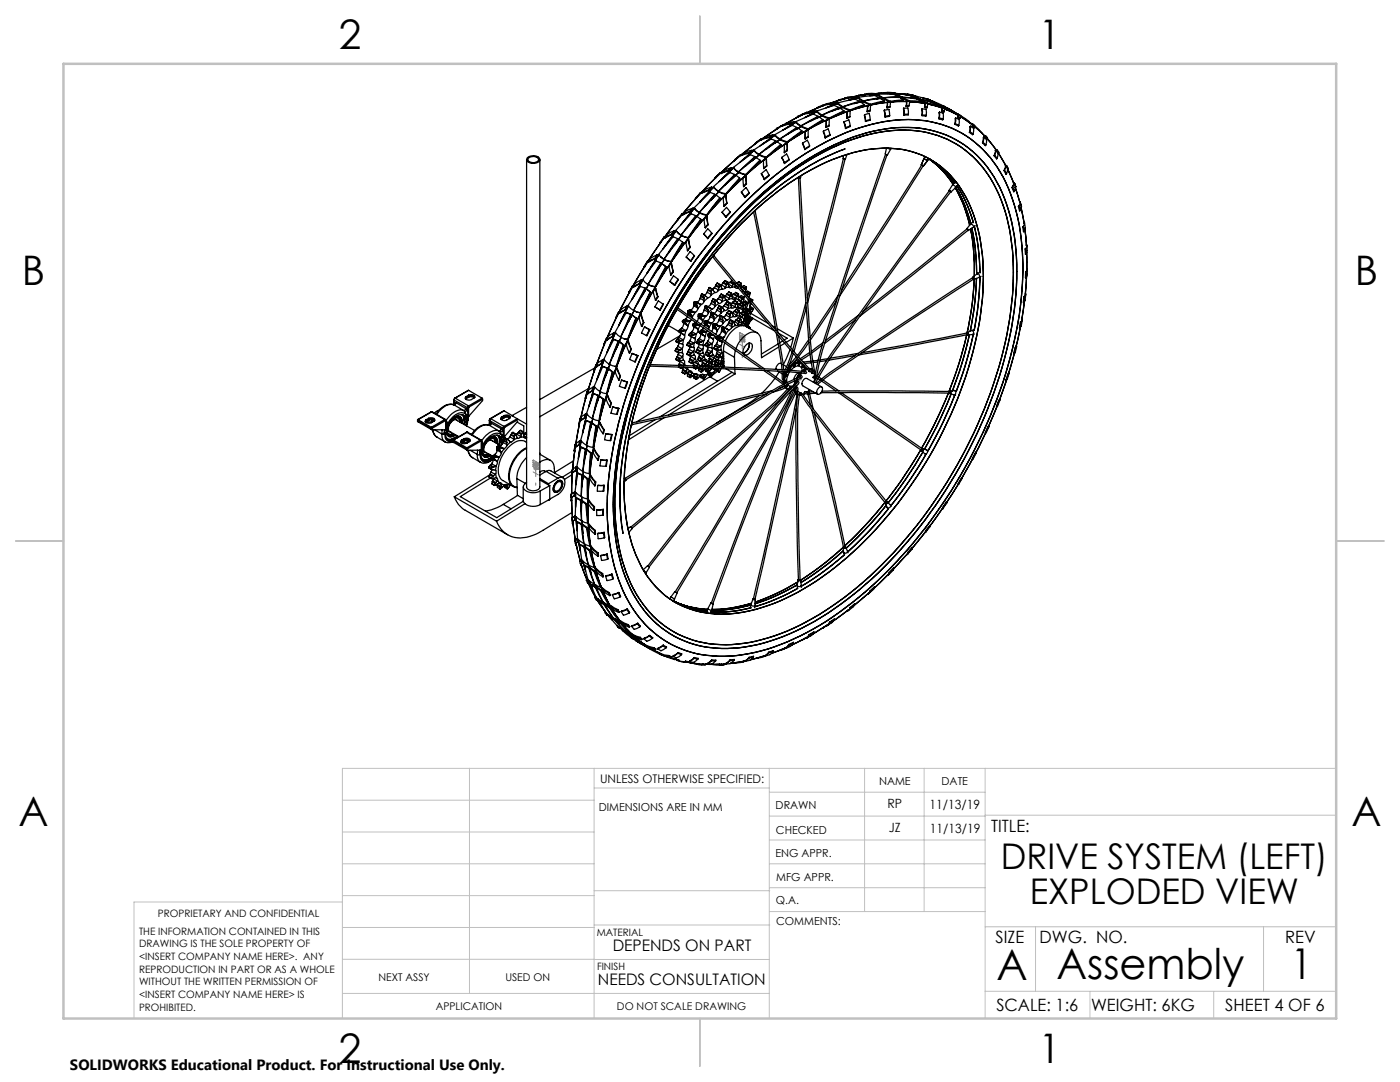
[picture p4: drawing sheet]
<svg xmlns="http://www.w3.org/2000/svg" width="279mm" height="216mm" viewBox="0 0 279 216" stroke-linecap="round" stroke-linejoin="round" font-family="sans-serif">
<defs><g id="words">
<g font-size="8.5">
<text x="198.9" y="195.5">A</text>
<text x="210.8" y="195.4">Assembly</text>
<text x="257.6" y="195.4">1</text>
</g>
<g font-size="8.1">
<text x="67.6" y="9.7">2</text>
<text x="207.3" y="9.7">1</text>
<text x="4.4" y="57">B</text>
<text x="270.4" y="57">B</text>
<text x="3.7" y="164.9">A</text>
<text x="269.7" y="164.9">A</text>
<text x="67.6" y="212.2">2</text>
<text x="207.3" y="212.2">1</text>
</g>
<g font-size="7.1">
<text x="199.7" y="173.4">DRIVE SYSTEM (LEFT)</text>
<text x="205.5" y="180.5">EXPLODED VIEW</text>
</g>
<g font-size="3.4">
<text x="197.8" y="166">TITLE:</text>
<text x="198.7" y="188.1">SIZE</text>
<text x="207.5" y="188.1">DWG. NO.</text>
<text x="256.5" y="188.2">REV</text>
<text x="198.8" y="201.7">SCALE: 1:6</text>
<text x="217.7" y="201.8">WEIGHT: 6KG</text>
<text x="244.5" y="201.7">SHEET 4 OF 6</text>
</g>
<g font-size="3.2">
<text x="122.3" y="189.8">DEPENDS ON PART</text>
<text x="119.3" y="196.6">NEEDS CONSULTATION</text>
</g>
<text font-size="3" x="14" y="213.5">SOLIDWORKS Educational Product. For Instructional Use Only.</text>
<g font-size="2.5">
<text x="177.1" y="161.3">RP</text>
<text x="185.5" y="161.4">11/13/19</text>
<text x="177.4" y="166.1">JZ</text>
<text x="185.6" y="166.2">11/13/19</text>
</g>
<text font-size="2.4" x="119.8" y="156.2">UNLESS OTHERWISE SPECIFIED:</text>
<g font-size="2.2">
<text x="119.5" y="161.8">DIMENSIONS ARE IN MM</text>
<text x="154.8" y="161.4">DRAWN</text>
<text x="175.4" y="156.6">NAME</text>
<text x="187.9" y="156.7">DATE</text>
<text x="154.9" y="166.3">CHECKED</text>
<text x="154.8" y="171">ENG APPR.</text>
<text x="154.9" y="175.7">MFG APPR.</text>
<text x="154.9" y="180.4">Q.A.</text>
<text x="154.9" y="184.6">COMMENTS:</text>
</g>
<g font-size="2.1">
<text x="75.5" y="195.7">NEXT ASSY</text>
<text x="100.9" y="195.7">USED ON</text>
<text x="86.9" y="201.5">APPLICATION</text>
<text x="123.1" y="201.6">DO NOT SCALE DRAWING</text>
</g>
<g font-size="2">
<text x="31.5" y="182.9">PROPRIETARY AND CONFIDENTIAL</text>
<text x="27.8" y="186.5">THE INFORMATION CONTAINED IN THIS</text>
<text x="27.8" y="189">DRAWING IS THE SOLE PROPERTY OF</text>
<text x="27.8" y="191.6">&lt;INSERT COMPANY NAME HERE&gt;. ANY</text>
<text x="119.1" y="186.7">MATERIAL</text>
<text x="27.8" y="194.1">REPRODUCTION IN PART OR AS A WHOLE</text>
<text x="27.8" y="196.6">WITHOUT THE WRITTEN PERMISSION OF</text>
<text x="119.1" y="193.5">FINISH</text>
<text x="27.8" y="199.1">&lt;INSERT COMPANY NAME HERE&gt; IS</text>
<text x="27.8" y="201.7">PROHIBITED.</text>
</g>
</g></defs>
<path d="M147.6 67.9h1M147.8 67.6l.7 .7M148.1 67.5v.9M148.5 67.6l-.7 .7M106.4 93.4h1M106.5 93.1l.7 .7M106.9 92.9v1M107.2 93.1l-.7 .7" fill="none" stroke="#808080" stroke-width=".2"/>
<path d="M147.6 66.4l1 .5v.5l-.4-.4-.6-.1zM147.6 67.1l.5 .5 .5 .1v.5l-1-.6zM147.9 67h.3l.2 .5-.6-.4zM159.1 75.5l.6-.1a.25 .25 0 0 1 .2 .3 .25 .25 0 0 1-.4 .1l-.4-.1zM106.4 91.9l1 .5v.5l-.6-.5-.4-.1zM106.4 92.6l.3 .2a.3 .3 0 0 0 .4 .2l.3 .2v.5l-1-.6zM106.4 91.8v.1M106.7 92.5h.2l.3 .4-.6-.3z" fill="none" stroke="#808080" stroke-width=".25"/>
<g fill="none" stroke="#c0c0c0" stroke-width=".2">
<path d="M68.3 159.7h50.3M93.7 153.3v44.9M118.6 153.3v49.9M118.6 157.2h34.9M153.5 153.3v49.9M153.5 158.1h43.1M172.5 153.3v28.6M184.4 153.3v28.6M196.6 153.3v49.9M266.7 153.3h-198.4v49.9M68.3 178.7h50.3M68.3 172.4h50.3"/>
<path d="M68.3 166h50.3M68.3 180h-41.6v23.2M118.6 177.7h35M153.5 167.6h43.1M153.5 162.8h43.1M153.5 172.4h43.1M153.5 177.1h43.1M196.6 162.7h70.1M68.3 198.2h85.2M68.3 191.4l85.2 .1M68.3 185.1h50.3M118.6 184.6h35"/>
<path d="M153.6 181.9h43M196.6 197.8h70.1M196.6 184.9h70.1M206.7 184.9v12.9M217.5 197.8v5.4M242.2 197.8v5.4M252.2 184.9v12.9"/>
</g>
<path d="M139.7 3.2v9.5M3.1 107.9h9.6M266.7 107.9h9.5M139.7 203.2v9.6" fill="none" stroke="#c0c0c0" stroke-width=".25"/>
<path d="M12.7 12.7h254v190.5h-254z" fill="none" stroke="#c0c0c0" stroke-width=".5"/>
<path d="M147.6 68.7l1.1 .6M148.1 66.6v.7M148.1 67.3v.6M106.4 94.2l1 .6M106.9 92.1v.6M106.9 92.7v.7" fill="none" stroke="#808080" stroke-width=".2" stroke-dasharray="15.2 1.3 1.3 1.3"/>
<path d="M148.1 66.6v4.8M106.9 92.1v4.7" fill="none" stroke="#808080" stroke-width=".2" stroke-dasharray="15.2 1.3 1.3 1.3" stroke-dashoffset="14.8"/>
<g fill="none" stroke="#000" stroke-width=".25">
<path d="M167.4 19.9v.2M167.4 19.9l-.3 .2M168.3 19.8v-.1l-.9 .2M168.6 19.7l-2.7 .8M168.6 19.6v.1l1.7-.1M170.4 19.5l-1.8 .1M170.4 19.5l-.1 .1M170.9 19.3h-.9l-1.4 .3M170.9 19.3v.2l-.6 .1M170.9 19.3l-.5 .2M171.2 19.5l1 .8M171.2 19.5l-1.9 .5"/>
<path d="M171.2 19.5l-1.8 .5M171.3 19.4l3.3-.4 .9 .5M171.3 19.4l1 .7M171.3 19.4l-.1 .1M171.4 19l-.1 .1M171.4 19l-.2 .1M172.3 18.9l-.9 .1M172.7 18.9l-2.4 .4 2.6-.4h1.4M172.9 18.7h2M174.3 18.8h-1.7l-.1 .1M174.3 18.8v.1M174.9 18.7l-.1 .2h-.5"/>
<path d="M174.9 18.7l-.6 .1M175.2 18.9l1 .7M175.2 18.9l-1.6 .2M175.2 18.9l-1.2 .1M175.2 18.8h3.2M175.2 18.8l1 .7M175.2 18.8v.1M175.2 18.6h.9M175.5 19.5l-3.2 .6M175.5 19.5l-.5 .3M176.2 19.6l1.4 .8 .1-.2M176.2 19.6l-.4 .1"/>
<path d="M176.2 19.5l1.5 .7M176.2 19.5l3.4-.1 .7 .5M176.2 19.5v.1M177 18.6l-2.4 .1 2.6-.1 .9 .1M177 18.5l1.6 .1M178.1 18.8h.8M178.2 18.6l-.9-.1h-.9v.1M178.2 18.6h.4M178.2 18.6l-.1 .1M178.4 18.8l.9 .5M178.4 18.8h.5M178.6 18.6v.2l-.5-.1"/>
<path d="M178.9 18.8l1.1 .7M179 18.7l3.1 .5 .9 .4M179 18.7l1 .7M179 18.7l-.1 .1M179.3 19.3l-3.1 .2M179.3 19.3v.2M179.7 19.5h.3M180 19.5l1.3 .7M180 19.4l3 .2M180 18.8l.9-.1 .9 .2M180 19.4l1.5 .7M180 19.4l3.2 .4 .8 .4"/>
<path d="M180 19.4v.1M180.3 19.9l-2.6 .3M180.3 19.9v.2l-2.6 .3M181 18.9l-2.4-.2 3.1 .4M181.1 18.8l.5 .1M181.6 18.9l.7 .1M181.7 19.1l.5 .1M181.8 18.9l-.1 .2M181.8 18.9l.5 .1M182.2 19.2h.4M182.2 19.2l.3 .1M182.3 19l-.1 .2"/>
<path d="M182.5 19.3l1.1 .7M182.6 19.1l2.9 .9 .9 .5M182.6 19.1l1.1 .7M182.6 19.1l-.1 .2M183 19.6l-.1 .2M183.5 19.9l.1 .1M183.6 20l1.1 .6M183.7 19.8l2.7 .7M183.7 19.8l1.4 .8M183.7 19.8l2.9 .8 .8 .5M183.7 19.8l-.1 .2M184.1 19.5l1.1 .3"/>
<path d="M185 19.7l.3 .1M185.2 19.8l.5 .2M185.2 19.8l-.1 .1M185.3 19.9l.4 .1M185.7 20h-.1M105.1 31.9v65.3a1.51 1.51 0 0 0 2.6 0v-65.3M105.2 31.5a1.7 1.7 0 0 1 2.5 .3 1.34 1.34 0 0 1-1.9 .7l-.7-.5zM105.4 31.6a1.35 1.35 0 0 1 2.1 .2 1.22 1.22 0 0 1-2.1 .1zM139 39.4l-.3 .4M139 39.4v.1M139 39.5l-2.8 3.3M139.7 38.5l-.8 .9"/>
<path d="M139.8 38.4l.1 .1-.9 1M139.8 38.4l-.1 .1M139.8 38.4l-.8 1M141.5 37.9l-1.5 .6M141.5 37.9v.1M141.5 38l-1.5 .6v-.1M142 37.3l-1.5 .6-.5 .6M142 37.3l-.5 .7M142 37.3l-.5 .6M142.4 37.3l1 .9M142.4 37.3v.1M142.4 37.4l1 .9"/>
<path d="M142.4 37.4l-2.7 2.9M142.4 37.4l-2.8 3M142.7 38.8l-2 2.4M142.7 38.8l-1-.4-3.2 3.1M142.7 38.8l-3.1 3.6M142.7 35.6l-2.8 2.9M142.8 35.3l-.2 .4M142.8 35.3l.1 .2M142.9 35.5l-.1 .1M143.4 38.2l1.5 .5M143.4 38.2v.1M143.4 38.3l-1.5 1.6"/>
<path d="M143.4 38.3l1.5 .5M143.6 34.6l-.9 .8M143.7 39.5l-2.7 3.5M143.7 39.5l-.8-.6-3.3 3.5M143.7 39.5l-2.7 3.4M143.8 34.5l-.9 1M143.8 34.5l-.2 .1M143.8 34.5l-1 .8M144.9 38.9l.2 1.7M144.9 38.9l-.6 .6 .2 1.6M144.9 38.9l.1 1.6M144.9 38.7v.1"/>
<path d="M144.9 38.8l-3.9 4.2M145.5 34l-1.6 .5M145.5 34v.1M145.5 34.1l-1.6 .5v-.1M146 33.4l-1.5 .6-.6 .5M146 33.4v.2l-.5 .5M146 33.4l-.5 .6M146.4 33.4l1 .9M146.4 33.4v.1M146.4 33.5l1 .9M146.4 33.5l-2.8 2.7M146.4 33.5l-2.9 2.7"/>
<path d="M146.6 34.8l-.9-.4-3.3 2.9M146.6 34.8l-3.2 3.4M146.6 34.8l-2 2.2M146.9 31.8l-3.1 2.8M146.9 31.8l-.1-.1-.3 .4M147.4 34.4l-1.5 1.4M147.4 34.4l1.5 .5M147.4 34.3l1.4 .5M147.4 34.3v.1M147.6 35.5l-2.7 3.3M147.6 35.5l-.7-.5-3.5 3.2M147.6 35.5l-2.7 3.2"/>
<path d="M147.7 32.3l2.8-2.2zM147.7 30.9l-1 .9M147.7 30.9l-.1 .1M147.7 30.9l.1 .1M147.8 31l-.9 .8M148 38.3l.7 1.1M148 38.3l.9-.9 .6 1.1M148 38.3l.6 1M148.6 39.3l.1 .1M148.8 35.1l.2 1.6M148.8 35.1l-.5 .5 .1 1.5M148.8 35.1l.1 1.5"/>
<path d="M148.8 34.8l.1 .1M148.9 34.9l-4 3.9M148.9 36.6l-.5 .5M148.9 36.6l.1 .1M149 36.7l-.6 .6v-.2M149.5 38.5l-.8 .9M149.5 38.5l-.9 .8M149.5 30.6l-1.6 .4v-.1M149.5 30.4l-1.6 .5M149.5 30.4v.2M150.1 30l-1.6 .4-.6 .5M150.1 30l-.6 .6"/>
<path d="M150.1 30l-.6 .4M150.5 30.1l1 .8M150.5 29.9l1 .9M150.5 29.9v.2M150.7 31.3l-.9-.4-3.4 2.5M150.7 31.3l-3.3 3M150.7 31.3v.1l-2 1.8M150.9 28.6l-3.1 2.4M150.9 28.6v-.2l-.3 .4M151.5 30.9l-1.5 1.2M151.5 30.9l1.4 .6M151.5 30.8l1.4 .6"/>
<path d="M151.5 30.8v.1M151.7 32l-.8-.6-3.5 2.9M151.7 32l-2.9 2.8M151.7 32v.1l-2.8 2.8M151.8 27.8l-1 .7M151.8 27.8l-.1 .1M151.8 27.8l.1 .1M151.9 27.9l-1 .7M151.9 34.6l.6 1.2M151.9 34.6l1-.7 .6 1M151.9 34.6l.6 1.1M152 27.8l-.1 .1"/>
<path d="M152.5 35.7v.1M152.7 27.3l2.3-1.5-2.7 1.8M152.9 31.6l.1 1.6M152.9 31.5l-4 3.4M152.9 31.6l-.5 .5v1.4M152.9 31.6l.1 1.5M152.9 31.4v.1M153 33.2l-.6 .5v-.2M153 33.1l-.6 .4M153 33.1v.1M153.5 34.9l-1 .9M153.5 34.9l-1 .8"/>
<path d="M153.7 27.3l-1.7 .4M153.7 27.3v.1M153.7 27.4l-1.7 .5v-.2M154.3 26.9l-1.7 .4-.6 .4M154.3 26.9v.2l-.6 .3M154.3 26.9l-.6 .4M154.6 27l1 .9M154.6 26.9l1 .8M154.6 27l-2.7 1.9M154.6 27l-2.9 2.1M154.6 26.9v.1M154.8 28.1l-.9-.4-3.4 2.2"/>
<path d="M154.8 28.1l-3.3 2.7M154.8 28.1l.1 .2-2 1.5M155 25.6l-.3 .4M155 25.8h.1M155 25.6v.2M155.2 25.5l-.2 .1M155.6 27.9l-1 .7M155.6 27.9l1.5 .5M155.6 27.7l1.5 .6M155.6 27.7v.2M155.8 28.8l-.7-.5-3.6 2.5M155.8 28.8l-2.9 2.6"/>
<path d="M155.8 28.8l.1 .2-3 2.5M155.9 25h.1M156 25.2l-1 .6M156 25l-1 .6M156 25v.2M156 31.4l.6 1.2M156 31.4l1-.7 .5 1.1M156 31.4l.5 1.1M156.2 25l-.2 .2M156.5 32.5l.1 .1M157 24.6l3.4-1.8zM157.1 28.4l-4.2 3.1"/>
<path d="M157.1 28.5v1.6M157.1 28.5l-.6 .4v1.4M157.1 28.5v1.4M157.1 28.3v.1M157.1 30.1l-.6 .4v-.2M157.1 29.9l-.6 .4M157.1 29.9v.2M157.5 31.8l-.9 .8M157.5 31.8l-1 .7M157.9 24.8l-1.7 .3v-.1M157.9 24.6l-1.7 .4M157.9 24.6v.2"/>
<path d="M158.5 24.3l-1.7 .3-.6 .4M158.5 24.3v.1l-.6 .4M158.5 24.3l-.6 .3M158.8 24.4l1 .9M158.8 24.3l1 .8M158.8 24.4l-2.6 1.6M158.8 24.3v.1M159 25.4l-.9-.4-3.5 1.9M159 25.4l-3.4 2.3M159 25.4l.1 .2-1.9 1.2M159.2 23.2l-.4 .4M159.2 23.2v.2"/>
<path d="M159.3 23.2h-.1M159.3 35.6l.9 15.4 .9 13.7a59.6 59.6 0 0 0 1.2 9.6M159.7 35.6l.6 11.8 1.3 18.7a56.9 56.9 0 0 0 1 8.3l-.2 .2-.4-.1M159.8 35.1l-.1 .4a.28 .28 0 0 1-.2 .1 .28 .28 0 0 1-.3-.2M159.8 25.3l-1 .6M159.8 25.3l1.5 .6M159.8 25.1l1.5 .6M159.8 25.1v.2M160 26.1l-.7-.5-3.7 2.1M160 26.1l-2.9 2.2M160 26.1v.1l-2.9 2.2M160.1 22.9l.1-.1-1 .4"/>
<path d="M160.2 28.6l.4 1.2M160.2 28.6l.9-.6 .5 1.1M160.2 28.6l.4 1.1M160.4 22.7v.1M160.6 23.5l2.4-1.2zM160.6 29.7v.1M160.7 27.6v.1M160.7 26.2v1.5M160.7 26.2v1.4M160.7 26.2l.6-.3v1.3M161.3 25.9l-4.2 2.5M161.3 27.2v.2l-.6 .3"/>
<path d="M161.3 27.2l-.6 .4M161.3 25.7v.2M161.6 29.1l-1 .7M161.6 29.1l-1 .6M162.1 22.5l-1.7 .3M162.1 22.4l-1.7 .3M162.1 22.4v.1M162.7 22.2l-1.7 .2-.6 .3M162.7 22.2v.1l-.6 .2M162.7 22.2l-.6 .2M163 22.3l1 .8M163 22.2l1 .8"/>
<path d="M163 22.2v.1M163.3 23.2l-1-.4-3.5 1.5M163.3 23.2l-3.5 1.9M163.3 23.2l-.1 .2-1.6 .8M163.3 21.3l-.4 .3M163.3 21.3v.2M163.5 23.4l-3.7 1.7M163.5 23.4l.7 .5M164 23.1l-1 .5M164 23.1l1.5 .6M164 23l1.5 .6M164 23v.1"/>
<path d="M164 23.1l-.5 .3M164.2 23.9l-2.9 1.8M164.2 23.9v.1l-2.9 1.9M164.3 21.1v-.1l-1 .3M164.3 26.2l.4 1.3M164.3 26.2l1-.5 .3 1.2M164.3 26.2l.4 1.2M164.5 21l-3.1 1.3M164.5 20.9v.1M164.7 27.4v.1M164.9 25.3v.1M164.9 24.1v1.3"/>
<path d="M164.9 24.1v1.2M164.9 24.1l.6-.3v1.2M165.5 25v.2l-.6 .2M165.5 25l-.6 .3M165.5 23.7l-4.2 2.2M165.5 23.6v.1M165.6 26.9v.1l-.9 .5M165.6 26.9l-.9 .5M166.2 20.8l-1.7 .2M166.3 20.7l-1.8 .2M166.3 20.7l-.1 .1M166.8 20.5h-.9l-1.4 .4"/>
<path d="M166.8 20.5v.1l-.6 .2M166.8 20.5l-.5 .2M167.1 20.7l1.1 .7M167.1 20.7l-2.1 .7M167.1 20.7l-2.2 .8M167.2 20.5l1 .8M167.2 20.5l-.1 .2M167.4 21.4l-.9-.4-3.5 1.2M167.4 21.4l-3.4 1.6M167.4 21.4v.2l-1.3 .6M167.7 21.6l-3.7 1.4M167.7 21.6l.7 .5"/>
<path d="M168.2 21.4l-1 .4M168.2 21.4l1.4 .7M168.2 21.4l-.5 .2M168.2 21.3l1.5 .6M168.2 21.3v.1M168.3 31.6l-7.2 27.8M168.4 22.1l-2.9 1.5M168.4 22.1v.2l-2.9 1.4M168.5 24.3l.2 1.3M168.5 24.3l.3 1.2M168.5 24.3l.9-.4 .3 1.2M168.6 29.7a55.1 55.1 0 0 0-19.7 13.3 89.5 89.5 0 0 0-24.5 47 49.6 49.6 0 0 0-.1 16.4"/>
<path d="M168.7 31.7l-2.7 10.6-4.8 18.1M168.8 25.5l-.1 .1M169 23.5v.1M169.1 30.8l-.4 .9-.4-.1v-.6M169.1 22.3l-.1 1.3M169.1 22.3l-.1 1.2M169.6 22.1l-4.1 1.6M169.6 23.2v.2l-.6 .2M169.6 23.2l-.6 .3M169.7 22.1l-.1 1.1M169.7 22.1l-.6 .2M169.7 21.9l-.1 .2"/>
<path d="M169.7 25.1v.2l-1 .3M169.7 25.1l-.9 .4M171.5 20.2l-.9-.4-3.4 .7M171.5 20.2l-3.3 1.1M171.5 20.2v.2l-1 .3M172.2 20.3l1.5 .7M172.2 20.3l-.4 .1M172.3 20.1l1.4 .7M172.3 20.1l3.5-.5 .7 .5M172.3 20.1l-.1 .2M172.5 20.9l-.7-.5-3.6 .9M172.5 20.9l-2.8 1"/>
<path d="M172.5 20.9v.1l-2.9 1.1M172.5 22.9l.2 1.3M172.5 22.9l.3 1.2M172.5 22.9l1-.3 .2 1.2M172.8 24.1l-.1 .1M173.1 22.2v.1M173.2 21.1l-.1 1.2M173.2 21.1l-.1 1.1M173.2 21.1l.5-.1v1M173.7 21l-4.1 1.1M173.7 23.8l-.1 .2-.9 .2M173.7 22l-.1 .2-.5 .1"/>
<path d="M173.7 23.8l-.9 .3M173.7 22l-.6 .2M173.7 20.8v.2M176.5 22l.1 1.4M176.5 20.1l-2.8 .7M176.5 20.1l-.1 .2-2.7 .7M176.5 22l.2 1.2M176.5 22l.9-.2 .2 1.3M176.7 23.2l-.1 .2M176.7 30.8l-5 14.6-5.2 16.1a89.6 89.6 0 0 0-3.8 13l-.1 .6-.3 .1v.2M176.9 29.6l-.2 1.1 .4 .2 .7-1.2M177 30.9l-6.5 19.2-4.7 14.6a83.2 83.2 0 0 0-3 10.7h-.5"/>
<path d="M177.1 21.3l-.1 .2M177.1 20.4l-.1 1.1M177.1 20.4v.9M177.1 20.4l-3.4 .6M177.2 29.6l.6 .1M177.6 23.1l-.1 .1-.9 .2M177.6 23.1l-.9 .1M177.6 21.3v.1l-.6 .1M177.6 21.3h-.5M177.7 20.4l-.1 .9M177.7 20.4l3.2-.2a38.9 38.9 0 0 0-20.5 6.2 85 85 0 0 0-26.2 25.6 98.4 98.4 0 0 0-16.3 40.5 49.9 49.9 0 0 0 2.2 24.8l1.6 3.6M177.7 20.4h-.6"/>
<path d="M177.8 29.6v.1M180.3 21.6l.1 1.4M180.3 21.6l.1 1.2M180.3 21.6h.9l.1 1.2M180.4 22.8v.2M180.4 22.8h.9M180.9 21.1l-.1 .1M180.9 21.1h.5M181 20.2l-.2 1M181 20.2l-.1 .9M181 20.2h.5l-.1 .9M181.3 22.8v.1l-.9 .1"/>
<path d="M181.4 21.1v.1h-.6M181.5 20.1l2.5 .1M181.5 20.1l-.1 .1M181.5 20.3l3.1 .3zM183.9 32.9l-5.9 9.4-10 15.5M184 20.2l-.1 .2-2.4-.1M184 21.7v1.4M184 21.7v1.2M184 21.7l.8 .1 .1 1.2M184 22.9v.2M184 22.9l.9 .1M184.2 33.1l-7.2 11.5-9.4 14.4"/>
<path d="M184.4 31.6l-.5 1.3 .4 .2 .8-1M184.4 31.6l.7 .5M184.6 21.3l-.1 .1M184.6 21.3l.5 .1M184.6 20.6l-.1 .8M184.6 20.6v.7M184.6 20.6h.5v.8M184.6 31.3l-.2 .3M184.6 31.2l-.2 .4M184.9 23l-.1 .2-.8-.1M185.1 20.6l2.3 .5M185.1 21.4l-.1 .1-.5-.1"/>
<path d="M185.1 20.6h-.1M185.1 20.7l2.2 .5 .1-.1M185.1 20.7l2.9 .8zM185.3 31.6a16.9 16.9 0 0 1 5.3 4.9 18.2 18.2 0 0 0-5.3-4.9zM185.3 31.6l-.2 .5M186 20.1l3.5 1.7M186 20.1l1 .6M186 20.1l-.1 .1M186.4 20.5v.1M187 20.7l2.5 1.1M187 20.7l1.5 .8M187 20.7l1.5 .6 2.1 1.1"/>
<path d="M187 20.7v.1M187.4 21.1l.6 .3M187.4 23.7l.7 .2 .1-.2M187.5 23.5l-.1 .2M187.5 23.5l.7 .2M187.5 22.4l-.1 1.3M187.5 22.4v1.1M187.5 22.4l.7 .2v1.1M187.9 22.2l.5 .2 .1-.2M188 22l-.1 .2M188 22l.5 .2M188 21.4l-.1 .8"/>
<path d="M188 21.4v.6M188 21.4l.5 .2v.6M188.3 21.1l.2 .2M188.5 21.5l2.1 .9M188.5 21.5l-.1 .1M188.5 21.7l2 .9M188.5 21.7l2.6 1.2M189.1 21.6l3.4 2 1 .7-.1 .1M189.5 38.1l-.1-.1 .4 .3h-.1M189.5 21.8l1 .6M190.1 36.9l.4 .2 .2 .3M190.1 36.9l-.7 1.1"/>
<path d="M190.3 36.7l-1.2-1.7-1.5-1.5-2.3-1.8a17.4 17.4 0 0 1 4.9 5.1M190.4 36.5l-.3 .4M190.5 22.6l.6 .3M190.6 24.8l.7 .4v-.2M190.6 22.4l-.1 .2M190.6 37.5a23.8 23.8 0 0 1 2.9 7.4M190.6 24.7v.1M190.6 24.7l.7 .3M190.7 23.5l-.1 1.3M190.7 23.5l-.1 1.2M190.7 23.5l.7 .3-.1 1.2M190.7 22.5l1.1 .6"/>
<path d="M190.7 37.4a25 25 0 0 1 3 7.3M190.7 37.4l-.9 .9M191 37.1a26.4 26.4 0 0 1 3.3 7.3 27.1 27.1 0 0 0-3.3-7.3zM191.1 37l-.4 .4M191.1 22.9v.6M191.1 22.9l.1-.1v.5M191.1 23.5l.4 .2 .1-.2M191.2 23.3l-.1 .2M191.2 23.3l.4 .2M191.6 23v.5M191.7 23.3l2.3 1.5-2.3-1.5M191.7 23.3h.1"/>
<path d="M193.4 24.4l.6 .3M193.5 26.4l.6 .5 .1-.2M193.6 26.3l-.1 .1M193.6 26.3l.6 .4M193.7 25.2l-.2 1.2M193.7 25.2l-.1 1.1M193.7 25.2l.6 .4-.1 1.1M194 25.2l.4 .3 .1-.1M194.1 24.7l.4 .3M194.1 25.1v-.4l-.1 .5M194.1 25.1l-.1 .1M194.1 25.1l.4 .3"/>
<path d="M194.4 25l-.1 .1M194.5 25v.4M194.5 25l1.5 1.6M194.5 25.3l2.1 1.9M196.1 28.5l.5 .6 .1-.2M196.2 28.4l-.1 .1M196.2 28.4l.5 .5M196.4 27.3l-.3 1.2M196.4 27.3l-.2 1.1M196.4 27.3l.5 .6-.2 1M196.5 27.2l.1-.1 .1 .2M196.7 27.1l.4 .3"/>
<path d="M196.7 27.3l-.1 .2 .4 .3 .1-.1M196.7 27.3l.4 .4M197 27.5l.1 .2M197.1 27.7l1.8 2.3M197.1 27.7l.5 .6M198.4 31.1l.5 .6 .1-.1M198.5 30.9l-.1 .2M198.5 30.9l.5 .7M198.5 30.6l-.1 .5M198.7 29.9l-.2 1M198.7 29.9l.5 .7-.2 1M198.7 29.9l-.1 .1"/>
<path d="M198.8 29.9h.2v.2M199 29.9l.3 .4M199 30.1l-.1 .1 .3 .4 .1-.1M199 30.1l.3 .4M199.3 30.3v.2M200.4 34l.4 .8 .1-.1M200.5 33.9l-.1 .1M200.5 33.9l.4 .8M200.6 33.5l-.2 .5M200.7 32.9l-1.5-2.3 1.6 2.7 .2-.1M200.7 32.9l-.2 1M200.7 32.9l.4 .8-.2 1"/>
<path d="M200.7 32.9l-.1 .2M200.7 33.1h.2l.3 .6M200.9 33.2h.1M201 33.2l.2 .5M201.1 33.8l1.2 2.7M201.2 33.7l-.1 .1M202 37.4l.3 .9 .1-.1M202.1 37.3l-.1 .1M202.1 37.3l.3 .9M202.2 37l-.2 .4M202.3 36.4l-.2 .9M202.3 36.4l.3 .9-.2 .9"/>
<path d="M202.3 36.4l-.1 .1M202.5 36.7h.1M202.5 36.8h.1M202.5 36.7l.2 .6M202.5 36.8l.2 .5M202.7 37.3l-.1 .1 .9 2.9-.9-2.9M125.6 58.2v.1M125.6 58.2l.1 .1M125.7 58.3l-2.2 4M126.2 59.7l2.1-3.9-2.2 4M126.2 57.1h.1M126.2 57l-.7 1.2"/>
<path d="M126.3 57.1l-.6 1.2M126.3 57.1l-.7 1.1M127.5 56.6l-1.2 .7M127.5 56.6l.1 .1M127.6 56.7l-1.2 .7-.1-.1M128 55.9l-1.3 .7-.4 .7M128 55.9l.1 .1-.5 .7M128 55.9l-.5 .7M128.6 53.2l-.1 .1M128.6 53.2l.1 .1M128.6 57.4l.1 .1M128.7 53.3a13.9 13.9 0 0 0-2.2 3.4l-.2 .4"/>
<path d="M128.7 57.5l-1.4 3M128.7 57.5l-.9-.4-2.5 3.9 1.1 .9M128.7 57.5l-2.3 4.4M129 57.6l-2.6 4.3M129 57.6v.1M129 57.6l.8 .7M129 56.6h.1M129.1 54.5l2.4-3.7-2.4 3.7M129.3 52.1l-.8 1.1M129.3 52.1l-.6 1.2M129.3 52.1l-.7 1.1M129.3 56.8l1.4 .4"/>
<path d="M129.3 56.8h.1M129.4 56.8l-1.3 2.2M129.4 56.8l1.4 .5M129.8 58.3l-1.9 4.1M129.8 58.3l-2 4.1M130.7 51.6l-1.3 .6M130.7 51.6h.1M130.7 57.2l.1 .1M130.8 57.5l.5 1.7M130.8 57.5l-.4 .7 .4 1.7M130.8 57.5l.4 1.7M130.8 57.3l-2.9 5.1"/>
<path d="M131.1 50.9l-1.3 .6-.4 .7M131.1 50.9l-.4 .7M131.2 59.2l-.4 .7M131.2 59.2h.1M131.3 59.2l-.5 .7M131.8 51.2l.8 .6M131.8 48.3l-.1 .3M131.8 48.3l.1 .1M131.9 48.4l-2.6 3.7M131.9 52.5l-1.7 2.9M131.9 52.5l-.9-.4-2.7 3.7 1 1M131.9 52.5l-2.6 4.3"/>
<path d="M132.4 52.8l.5 .4M132.4 49.6l2.5-3.5-2.6 3.6M132.5 47.3l-.8 1.1M132.5 51.8l1.4 .4M132.5 51.8h.1M132.6 51.8l-1.4 2.1M132.6 51.8l1.4 .4M132.6 47.3l-.7 1.1M132.6 47.3h-.1M132.6 47.3l-.8 1M132.9 53.2l-.8-.6-2.8 4.2M132.9 53.2l-2.2 4"/>
<path d="M132.9 53.2h.1M132.9 53.2l-2.1 4.1M133.7 56.2l1 .7M133.7 56.2l.9 .7M133.9 52.2h.1M133.9 52.5l.5 1.7M133.9 52.5l-.4 .7 .3 1.6M133.9 52.5l.4 1.7M134 52.2l-3.2 5.1M134.1 46.7l-1.4 .7M134.1 46.7v.1M134.1 46.8l-1.4 .6"/>
<path d="M134.3 54.2l-.5 .6M134.3 54.2h.1M134.4 54.2l-.6 .6M134.5 46.1l-1.3 .6-.5 .7M134.5 46.1l-.4 .7M134.5 46.1l-.4 .6M134.6 56.9h.1M134.9 46l1.1 1M135.3 47.6l-1.8 2.8M135.3 47.6l-1-.4-2.9 3.6 1.1 1M135.3 47.6l-2.8 4.2M135.3 43.7l-.2 .3"/>
<path d="M135.3 43.7l.1 .1M135.3 55.7l-.9-.7-.7 1.2M135.3 55.7l-.6 1.2M135.3 55.7l-.7 1.2M135.4 43.8l-2.8 3.5M135.9 46.9l1.4 .5M135.9 46.9l.1 .1M136 47l-1.5 2M136 47l1.4 .5M136 42.8l-.8 1M136.1 42.7l-.7 1.1M136.1 42.7l-.1 .1"/>
<path d="M136.1 42.7l-.8 1M136.2 48.3l-2.2 3.9M136.2 48.3l-.7-.5-3 4M136.2 48.3l-2.3 3.9M136.9 51.3l1 .8M136.9 51.3l.9 .8M137.3 47.4l.1 .1M137.4 47.7l.3 1.7M137.4 47.7l-.5 .7 .3 1.6M137.4 47.7l.3 1.6M137.4 47.5l-3.4 4.7M137.7 49.3l-.5 .7"/>
<path d="M137.7 49.3v.1M137.7 42.2l-1.5 .6M137.7 42.2v.1M137.7 42.3l-1.4 .6-.1-.1M137.7 49.4l-.5 .6M137.8 52.1h.1M138.2 41.6l-1.4 .6-.6 .6M138.2 41.6l-.5 .7M138.2 41.6l-.5 .6M138.5 41.5l1.1 .9M138.5 41.5l.1 .1M138.6 41.6l1 .9"/>
<path d="M138.6 51l-.9-.8-.8 1.1M138.6 41.6l-2.7 3.2M138.6 51l-.7 1.1M138.6 51l-.8 1.1M138.9 43l-1.9 2.6M138.9 43l-1-.3-3 3.3 1 .9M138.9 43l-3 3.9M139.6 42.4l1.4 .5M139.6 42.4v.1M139.6 42.5l-1.5 1.8M139.6 42.5l1.4 .5M139.7 59.5l-.2 .5-.5 .3"/>
<path d="M139.7 59.5l.8 .5M139.8 43.7l.1 .2-2.5 3.6M139.8 43.7l-.7-.5-3.2 3.7M139.8 43.7l-2.5 3.7M139.8 59.2l.7 .3M139.8 59.2l-.1 .3M139.9 59l.6 .4M139.9 59l-.1 .2M140 58.7l-.1 .3M140 58.7l.4 .3M140.1 58.6l-.1 .1M140.1 58.6l.4 .3"/>
<path d="M140.1 58.6v.1M140.1 58.6l.6 .3M140.4 46.7l.9 .9M140.4 46.7l.8 .8M140.4 59l.1 .4M140.5 59.4v.1M140.5 59.5v.5M140.5 58.9l-.1 .1M140.5 58.9l.8 .5M141 42.9v.1M141 43l-3.6 4.5M141 43.2l.3 1.7"/>
<path d="M141 43.2l-.5 .6 .2 1.6M141 43.2l.3 1.6M141.1 58.3l-.5 .6M141.1 58.3l.9 .5M141.2 47.5l.1 .1M141.3 44.8l-.6 .6M141.3 44.8v.1M141.3 59.4l-.8 .7M141.3 44.9l-.6 .5M141.3 57.9l-.2 .4M141.3 57.9l.7 .4M141.4 57.8l.6 .3"/>
<path d="M141.4 57.8l-.1 .1M141.5 57.4h.1l.5 .2M141.5 57.4l-.1 .4M141.5 57.4l.5 .3M141.9 58.9l-.3 .4-.3 .1M142 58.8l-.1 .1M142 58.1v.7M142 57.7v.4M142 46.5l-.7-.9-.9 1.1M142 46.5l.1 .1-.8 1M142 46.5l-.8 1M142.1 57.6l-.1 .1"/>
<path d="M142.1 57.6l.6 .7M142.2 51.2l13.9 16.7 5.5 6.2M142.3 59.7l.1-.1 .4 .3M142.3 59.7l.4 .3M142.3 59.7l-.2 .3M142.4 50.9l15 18 4.5 5.1-.2 .2-.3-.1M142.6 57.4l-.4 .4M142.6 57.4l.8 .5M142.7 58.3l-.8 .6M142.7 60v.4M142.8 57l-.2 .4M142.8 57l.7 .4"/>
<path d="M142.8 59.9l-.1 .1M142.8 59.9l.7 .6M142.9 56.9l.6 .3M142.9 56.9l-.1 .1M143.1 56.5l.6 .3M143.1 56.5l-.2 .4M143.1 56.5l.5 .3M143.3 58l-.3 .3h-.3M143.3 59.6l-.3 .4M143.3 59.6l.8 .4M143.4 57.9l-.1 .1M143.5 57.4l-.1 .5"/>
<path d="M143.5 57.2v.2M143.6 56.8l-.1 .4M143.6 59.2l.6 .4M143.6 59.2l-.3 .4M143.7 59.1l.6 .3M143.7 59.1l-.1 .1M143.7 56.8h-.1M143.7 56.8l.4 .8M143.9 58.7h.1l.5 .2M143.9 58.7l.4 .3M143.9 58.7l-.2 .4M144 56.8l-.2 .2"/>
<path d="M144 56.8l.8 .5M144.1 57.6l-.8 .4M144.1 42.3l.8 1.1M144.1 42.3l.7 1M144.2 59.6l-.1 .4M144.3 59.4l-.1 .2M144.3 56.5l-.3 .3M144.3 56.5l.7 .3M144.3 59v.4M144.4 56.3l.6 .4M144.4 56.3l-.1 .2M144.5 58.9l-.2 .1"/>
<path d="M144.5 58.9l.1 .3M144.6 59.2l.3 .6M144.6 56l.6 .3M144.6 56l-.2 .3M144.6 56l.5 .3M144.7 57.4l-.4 .3-.2-.1M144.7 59.1l.9 .4M144.7 59.1l-.1 .1M144.8 57.3l-.1 .1M144.8 43.3l.1 .1M144.9 59.8l-.8 .4M145 56.8l-.2 .5"/>
<path d="M145 56.7v.1M145 40.5l.1 .1M145 58.7l.7 .4M145 58.7l-.3 .4M145 40.5l-.5 .6M145.1 40.6l-.6 .6v-.1M145.1 56.3h.1M145.1 56.3l-.1 .4M145.1 58.6l.6 .3M145.1 58.6l-.1 .1M145.2 56.3l.3 1M145.3 56.7l.9 .4"/>
<path d="M145.4 58.3l.6 .2M145.4 58.3l.5 .3M145.4 58.3l-.3 .3M145.5 57.3l-.8 .1M145.5 59.7l-.3 .2-.3-.1M145.6 59.5l-.1 .2M145.7 56.3l.6 .4M145.7 42.3l-.7-.9-.9 .9M145.7 59.1l-.1 .4M145.7 42.3l-.8 1.1M145.7 42.3l-.9 1M145.7 58.9v.2"/>
<path d="M145.8 56.2l.6 .4M145.9 58.6l-.2 .3M146 58.5l.2 1.1M146 58.5l-.1 .1M146.1 57.3a.36 .36 0 0 1-.6 0M146.1 57.3h.7M146.1 55.9l-.8 .8M146.1 59.1l.7 .4M146.2 57.1l-.1 .2M146.2 59.6l-.7 .1M146.2 59.6a.3 .3 0 0 0 .3 .2 .3 .3 0 0 0 .3-.2M146.3 56.7l-.1 .4"/>
<path d="M146.4 58.7l.6 .4M146.4 58.7l-.3 .3M146.4 56.6l-.1 .1M146.5 56.4l-.1 .2M146.5 58.6l.6 .4M146.5 58.6l-.1 .1M146.6 60l.6 .3M146.6 60l-.4 .4M146.6 60l.4 .3M146.7 56.7l.1 .6M146.7 57l.5 .3M146.8 57.3a.36 .36 0 0 0 .6 .2"/>
<path d="M146.8 59.6l.6 .2M146.8 56.7l-.1 .1M146.8 58.3l.6 .4M146.8 59.5v.1M146.8 58.3l.5 .3M146.8 58.3l-.3 .3M147 56.5h.1M147 56.5l.6 .3M147.1 59l-.3 .5M147.2 56.8l.4 .2M147.3 58.6l.1 .1M147.3 58.6l-.2 .4"/>
<path d="M147.4 59.7v.1M147.4 59.7l.5 .3M147.4 56.2l.5 .4M147.4 59.8l.1 .2 .3 .1M147.4 56.2l-.4 .3M147.4 56.2l.4 .3M147.4 58.7v1M147.5 59.3l.6 .4M147.5 59.3h-.1M147.6 56.8l-.1 .3M147.6 59.2l.6 .3M147.6 59.2l-.1 .1"/>
<path d="M147.6 59.2l.4-.2 .4 .3M147.8 56.5l.1 .1M147.8 56.5l-.2 .3M147.9 56.6l-.1 .9M148 57.3h-.1M148 57.3l.6 .3M148 44.6a53.3 53.3 0 0 1 20.2-13.5 22.1 22.1 0 0 1 15.9-.1 19 19 0 0 1 10.1 11.5 42.4 42.4 0 0 1 1.3 21.5 83.2 83.2 0 0 1-28.9 49.3 41.5 41.5 0 0 1-19.3 9 18.1 18.1 0 0 1-16.5-5.3 26.1 26.1 0 0 1-6.1-15.9 63.6 63.6 0 0 1 5-28.2 86.8 86.8 0 0 1 18.3-28.3zM148.1 57.2l-.1 .1M148.1 57.2l.6 .3M148.1 57.2l.3-.2 .5 .3M148.1 57.9l.2 .1M148.1 59.7l-.2 .3"/>
<path d="M148.2 40.8a60.2 60.2 0 0 1 23.2-15.3 26.7 26.7 0 0 1 17.5-.3 22.3 22.3 0 0 1 13.2 14.6 49.9 49.9 0 0 1 1.3 23.1 96.3 96.3 0 0 1-22.1 46.6 72.2 72.2 0 0 1-21.6 17.4 32.8 32.8 0 0 1-19.6 3.7 21.2 21.2 0 0 1-16.2-13.8 45.7 45.7 0 0 1-2.3-22.5 93.5 93.5 0 0 1 18.5-44l3.3-4.3zM148.2 59.5l-.1 .2M148.3 58l.4 .5M148.4 59.3l-.1 1.2M148.4 59.3l-.2 .2M148.6 57.6l-.3 .4M148.7 57.5l-.1 .1M148.7 58.5v.1M148.8 58.3l.6 .4M148.9 58.2l-.1 .1M148.9 58.2l.6 .4M148.9 58.2l.3-.1 .5 .3"/>
<path d="M148.9 57.3l-.2 1.2M148.9 57.3l-.2 .2M148.9 58.8l.2 .1M149.1 58.9l-.1 .1M149.2 41.7a93.5 93.5 0 0 0-25.3 46.9 49.8 49.8 0 0 0 .7 24.4 21.3 21.3 0 0 0 13.7 14.7 26.2 26.2 0 0 0 16.2-.8 59.9 59.9 0 0 0 22.7-15.4 92.7 92.7 0 0 0 24.3-47.9 46.6 46.6 0 0 0-1.7-23.8 20.4 20.4 0 0 0-16.9-13.7 33.4 33.4 0 0 0-19.5 4.7 67 67 0 0 0-14.2 10.9M149.3 59.8l.3 .4M149.4 58.7l-.3 .2M149.5 58.6l-.1 .1M149.6 59.6l.6 .2M149.7 58.4l-.3 1M149.7 58.4l-.2 .2M149.8 59.8l.2 .2"/>
<path d="M150 40.6a55.8 55.8 0 0 1 22.9-14.1 24.5 24.5 0 0 1 16.8 .8 21.9 21.9 0 0 1 11.2 13.4 47.9 47.9 0 0 1 1.3 22.8 92.8 92.8 0 0 1-22.1 45.7 66.6 66.6 0 0 1-22.6 17.3 29.6 29.6 0 0 1-17.9 2.4 20.5 20.5 0 0 1-14.3-12.5 43.7 43.7 0 0 1-2.6-21.9 89 89 0 0 1 14.8-38.9 91.3 91.3 0 0 1 12.5-15zM150.2 59.8l-.1 .4M150.2 59.8l-.3 .2M150.4 42.3l1.9 9.5 2.5 14.1M150.7 42.1l4.6 24.3M150.7 42l-.2 .2M167.3 58.9l-5.6 8.4M192.9 45.7l.1-.1a.23 .23 0 0 1 .2 .1 .23 .23 0 0 1 0 .3h-.1M193 45.6l.1 .1M193.1 45.7l-20.8 16.5M193.1 45.7l.1 .2-7.5 6.2-14.1 11M193.7 45.7a41.1 41.1 0 0 1 .8 9.4"/>
<path d="M193.7 44.7a.59 .59 0 0 1 .6 .6M193.7 44.7l-.8 .9M194 45.5a42.8 42.8 0 0 1 .9 9.2M194.1 44.4l-.4 .3M194.1 55.5v-.1a.22 .22 0 0 1 .3 0 .22 .22 0 0 1-.1 .3M194.1 55.3l.9-.7a.44 .44 0 0 1 .4 .3 .44 .44 0 0 1 0 .5l-1 .3M194.2 55.4l-21.8 14.3a85.7 85.7 0 0 0-9.5 6.8l-.1 .1M194.2 55.4l.2 .1-.1 .2M194.3 45.3l-1 .7M194.4 55.6l-22.2 14.6-6.5 4.5-2.5 2M194.4 55.7a57.2 57.2 0 0 1-1.4 10.7l.9-.4a.41 .41 0 0 1 .4 .3 .41 .41 0 0 1-.2 .4M194.5 45.2a40.6 40.6 0 0 1 1.1 9.2 42.7 42.7 0 0 0-1.1-9.2z"/>
<path d="M194.6 45l-.3 .3M194.9 55.6a60.7 60.7 0 0 1-1.3 10.5M195.4 54.4l-.4 .2M195.6 55.2a60.1 60.1 0 0 1-1.2 10.7 62.1 62.1 0 0 0 1.2-10.7zM195.8 55.1l-.4 .3M203.3 41.1l-.1 .1 .3 .9 .1-.1M203.3 41.1l.3 .9M203.6 40.3l-.3 .8M203.6 40.3l.2 .9-.2 .8M203.6 40.3l-.1 .1M203.7 40.7l.1 .6M203.8 41.5l.6 3 .1-.1"/>
<path d="M204.2 45.2l-.1 .1 .2 .9h.1M204.2 45.2l.2 1M204.5 44.4l-.3 .8M204.5 44.4l.1 1-.2 .8M204.5 59.1l-.3 1.2h.2M204.5 59.1l-.1 1.2M204.6 58.7l.1-.1v.3l-.2 .2M204.6 45.5v.1M204.7 54.3l-.1 1.1h.2M204.7 58.8l-.2 1.3-.1 .2M204.7 49.6l-.1 .1v1h.2M204.7 49.6l.1 1.1"/>
<path d="M204.8 54.3l.2-.6v.9M204.8 54.3h-.1M204.8 54.3v1.1M204.8 48.9l-.3-3.1 .3 3.2M204.8 48.9v.1M204.9 55.2l-.3 3.6M204.9 50.4v3.4zM204.9 53.8l-.2 .5M205 48.9l-.3 .7M205 48.9v1.4l-.2 .4M205 48.9l-.1 .1M205 54.6v.5l-.2 .3"/>
<path d="M205 53.7h-.1M90.6 79.8h.1M90.6 79.8v1M90.6 79.8l2.7 1.6M90.8 79.4l-.2 .4M90.8 79.4h.1M90.8 79.4l2.7 1.6M93.1 79.1v.5M93.1 79.6h-.1M93.5 78.8a.79 .79 0 0 1 1.3 .4 1.34 1.34 0 0 1-1.8 .5l-.1-.4 .2-.2M93.5 77.9l-2.7 1.5M93.5 79.3l.6-.1 .6 .2"/>
<path d="M93.5 78.8v.5M93.5 77.9l2.7 1.5M93.5 78.8l-.4 .3M93.5 79.3l-.4 .3M94.8 79.3a1.05 1.05 0 0 0-1.3-.2l-.6 .4M96.2 79.4l.1 .3M96.2 79.4l-2.7 1.6M96.3 79.7v.2l-2.8 3.2M96.3 79.7l-2.7 1.5M116.8 79.5h.1M116.8 79.4v.1M116.9 79.5l-1 4.1"/>
<path d="M117.2 78.1l-.4 1.3M117.2 78.3h.1M117.2 78.3l-.4 1.2M117.3 78.3l-.4 1.2M117.3 78.2v.1M117.3 78l-.1 .3M117.4 77.5l-9.7 5.6M118.1 78l-.9 .6M118.1 78h.1M118.2 78l-1 .6M118.4 77.3l-1 .6-.2 .7M118.4 77.3h.1l-.3 .7"/>
<path d="M118.4 77.3l-.3 .7M118.5 78.6l-1.4 3.9 .5 .6 .6 .4M118.5 78.6l1 .3M118.5 78.6l.8 .3M118.5 74v.1M118.6 74.1l-1.3 4M118.6 77.2l-1.1 3.9M118.7 77.2l-1.2 3.9M118.7 73.4l-11 6.3M118.9 72.8l-.4 1.2M118.9 72.9h.1M118.9 72.9l-.4 1.2"/>
<path d="M119 72.9l-.4 1.3-.1-.1M119.1 72.7l-.2 .2M119.3 78.9l-1.1 4.6M119.3 78.9h.2M119.5 78.9l-.8 2.9M119.6 79.1l-1.4 4.4M119.6 79.1l.9 .6M119.6 79.1l.8 .6M119.7 78.1h.1l-.6 2.2M119.7 78.1l1.3 .5M119.9 72.6l-.9 .6M119.9 72.6h.2"/>
<path d="M120.1 72.6l-1.1 .6M120.2 71.8l-1 .7-.2 .7M120.2 71.8h.1l-.2 .8M120.2 71.8l-.3 .8M120.3 73.1l-1.7 4 1.1 1M120.3 73.1l1 .4M120.3 73.1l.9 .4M120.4 79.7l-.9 4.3M120.4 79.7h.1M120.5 79.7l-.9 4.3M120.5 68.8h.1M120.6 68.8l-1.6 4.1"/>
<path d="M120.6 68.8l-1.6 4M120.6 71.8l-1.5 3.9M120.6 71.8l-1.5 4M121 67.5l-.5 1.3M121 67.6h.1M121 67.6l-.5 1.2M121 78.6h.1M121.1 67.5v.1M121.1 67.5l-.1 .1M121.1 78.6l-1.5 5.4M121.1 67.6l-.5 1.2M121.2 73.5l-1.5 4.6"/>
<path d="M121.2 78.9l.8 1.5M121.2 78.9l-.3 .7 .8 1.6M121.2 78.9l.7 1.5M121.2 73.5h.1M121.3 73.5l-1 3M121.4 73.6l-1.7 4.5M121.4 73.6l.9 .6M121.4 73.6l.8 .6M121.6 72.7h.1l-.8 2.3M121.6 72.7l1.4 .4M122.2 67.2l-1.1 .6M122.2 67.2h.1"/>
<path d="M122.2 74.2l-1.2 4.4M122.2 74.2h.1M122.3 74.2l-1.2 4.4M122.5 67.7l-2 4 1.1 1M122.5 66.4l-1.1 .7-.3 .7M122.5 66.4h.1l-.4 .8M122.5 67.7l1 .4M122.5 67.7l.9 .4M122.5 66.4l-.3 .8M122.8 73.1h.1M122.8 66.3l-1.7 4M122.8 66.4l-1.7 4"/>
<path d="M122.9 63.4v.1M122.9 63.5l-1.8 4M123 73.1h.1M123 73.1l-1.9 5.5M123 73.4l.8 1.7M123 73.4l-.2 .8 .7 1.6M123 73.4l.8 1.6M123.4 68.1l-1.8 4.6M123.4 68.1h.1M123.5 62.2l-.7 1.3M123.5 68.1l-1.2 3M123.5 62.3h.1"/>
<path d="M123.5 62.3l-.6 1.2M123.6 62.3l-.7 1.2M123.6 68.2l-2 4.5M123.6 68.2l.9 .6M123.6 68.2l.8 .6M123.8 75l-.3 .8M123.8 75v.1M123.8 75.1l-.3 .7M123.9 67.3h.1l-1 2.3M123.9 67.3l.6 .3 .7 .1M124 75.8l1.2 .4M124 75.8l1.1 .4"/>
<path d="M124 75.8l-.4 1.3 1.1 .3M124.4 68.8l-1.4 4.3M124.4 68.8h.1M124.5 68.8l-1.5 4.3M124.5 67.6l.8 .1M124.7 61.8l-1.2 .7M124.7 61.8l.1 .1M124.8 61.9l-1.3 .6M125.1 61.1l-1.2 .7-.4 .7M125.1 61.1h.1l-.4 .8M125.1 61.1l-.4 .7M125.1 62.4l.9 .4"/>
<path d="M125.1 76.2l-.4 1.2M125.1 76.2h.1M125.2 76.2l-.4 1.3-.1-.1M125.2 67.7h.1M125.3 68.1l.7 1.6M125.3 67.7l-2.3 5.4M125.3 68.1l-.3 .7 .6 1.6M125.3 68.1l.6 1.6M125.4 61l-1.9 3.9 1.9-3.8M125.9 62.7l-.9-.3-2.2 3.9 1.1 1M125.9 62.7l-2 4.6M125.9 62.7l.1 .1"/>
<path d="M125.9 69.7l-.3 .7M125.9 69.7h.1M126 62.8l-1.4 3M126 69.7l-.4 .7M126.1 62.9l-2.2 4.4M126.1 62.9l.9 .6M126.1 62.9l.8 .6M126.2 70.5l1.1 .5M126.2 70.5l1 .4M126.2 70.5l-.5 1.2 1 .5M126.4 61.9l.1 .1-1.1 2.3M126.4 61.9l1.4 .5"/>
<path d="M126.6 62.1l1.3 .3M126.9 63.5l-1.7 4.2M126.9 63.5h.1M127 63.5l-1.7 4.2M127.2 70.9l.1 .1M127.2 70.9l-.5 1.3M127.3 71l-.5 1.2h-.1M127.8 62.4h.1M127.9 62.7l.6 1.7M127.9 62.7l-.4 .8 .5 1.6M127.9 62.7l.5 1.6M127.9 62.4l-2.6 5.3"/>
<path d="M128.4 64.3l-.4 .8M128.4 64.3l.1 .1M128.5 64.4l-.4 .8-.1-.1M128.6 65.2l1.1 .6M128.6 65.2l1 .6M128.6 65.2l-.6 1.2 1 .6M129.6 73.1l26.6 1 4.5 .4 .3-.2-.3-.3M129.6 65.8l-.6 1.2M129.6 65.8h.1M129.7 65.8l-.6 1.2h-.1M129.8 72.7l26 1 4.9 .5M130.7 61.2l1.1 .7"/>
<path d="M130.7 61.2l1 .6M131.7 61.8l.1 .1M132.3 60.7l-.9-.7-.7 1.2M132.3 60.7l-.5 1.2M132.3 60.7l-.6 1.1M133.3 65l2.1 1.1M134.8 69.9v.2l.4 .2M134.8 69.9l.4 .3M134.9 71.6l.5 .4M134.9 68.2l.5 .2M134.9 71.6l.5 .3M134.9 68v.2"/>
<path d="M134.9 68l.5 .3M134.9 69.6l-.1 .3M134.9 69.6l.6 .4M135 69.5l.7 .3M135 69.5l-.1 .1M135 71.3l-.1 .3M135 71.3l.6 .3M135.1 61.7l16.8 11.9M135.1 67.7l.6 .4M135.1 67.7l-.2 .3M135.1 71.2l.7 .3M135.1 71.2l-.1 .1"/>
<path d="M135.2 70.2v.1M135.2 70.3l1 .1M135.3 61.4l17.3 12.2M135.3 67.6l.6 .4M135.3 67.6l-.2 .1M135.3 69.1l.8 .5M135.3 69.1l-.3 .4M135.4 71.9v.1M135.4 70.7l.8 .5M135.4 70.7l-.3 .5M135.4 68.3v.1M135.4 66.1l.1 .1"/>
<path d="M135.4 66.1l.5 .3M135.4 73.2l.5 .3M135.4 66v.1M135.4 66l.5 .3M135.5 70.3l-.1 .4M135.5 66.2l.6 .4M135.5 67.3l.8 .5M135.5 67.3l-.2 .3M135.5 72.7l.3 .2M135.5 70l-.3 .2M135.6 72.6l.6 .4 .3-.4M135.6 72.6l-.2 .3"/>
<path d="M135.6 73.2l.3 .2M135.6 71.6l-.2 .3M135.7 65.8l-.3 .2M135.7 65.8l.6 .3M135.7 69.8l-.2 .2M135.7 72.1l.8 .5M135.7 72.1l-.1 .5M135.7 67l-4.6 2.7M135.7 65.7v.1M135.7 65.7l.7 .4M135.7 68.1l-.3 .2M135.7 72h-.3"/>
<path d="M135.7 72v.1M135.8 66.4v.4l-.3 .5M135.8 71.5l-.2 .1M135.9 73.4v.1M135.9 66.4l.7 .5M135.9 73.5l.6-.2 .7 .4M135.9 66.3v.1M135.9 68l-.2 .1M136 73.3l-.1 .1M136 65.5l-.3 .2M136 65.5l.8 .5M136.1 69.6l-.4 .2"/>
<path d="M136.1 66.6l.5 .3M136.1 74.3l.6 .3M136.1 74.3l.5 .3M136.2 70.4a.49 .49 0 0 1 0 .7M136.2 69.5v.9M136.2 64.1v.2l.7 .3M136.2 64.1l.5 .2M136.2 69.5l-.1 .1M136.2 71.2l-.4 .3M136.2 73.9l.6 .3M136.2 73.9l-.1 .4M136.2 71.1l.2 .8"/>
<path d="M136.2 68.7l.1 .3-.1 .5M136.2 64v.1M136.2 68.7l-.7-.3-.2 .7M136.2 64l.5 .2M136.2 71.1v.1M136.3 66.1l-.4 .2M136.3 66.1h.1M136.3 73.7l.6 .4M136.3 73.7l-.1 .2M136.3 67.8l-.4 .2M136.3 73.3v.4M136.4 71.9a.37 .37 0 0 1 .2 .6"/>
<path d="M136.4 71.9l-.7 .1M136.4 67.7l-.2 1M136.4 64.5l-.1 .6-.3 .4M136.4 64.5l-.1-.2 .7 .4M136.4 64.5l.8 .5M136.4 67.7l-.1 .1M136.5 63.8l-.3 .2M136.5 63.8l.6 .4M136.6 66.9h.1M136.6 63.8h-.1M136.6 63.8l.6 .4M136.6 72.5l.2 .5"/>
<path d="M136.6 72.5l-.1 .1M136.6 66.9v.4l-.2 .4M136.6 74.6h.1M136.7 64.3l.2 .3M136.7 64.2v.1M136.8 63.6l-.2 .2M136.8 63.6l.8 .5M136.8 74.2l-.2 .4M136.8 66l-.4 .1M136.9 64.6l.1 .1M136.9 74.1l-.1 .1M136.9 65.9l-.3 1"/>
<path d="M136.9 65.9l-.1 .1M137 64.7l.2 .3M137.1 64.2h-.4M137.1 64.2h.1M137.1 68.7v.2l.4 .2M137.1 70.6v.1l.5 .3M137.1 68.7l.5 .3M137.1 70.6l.4 .3M137.2 73.3v.3M137.2 63.2l-.4 .4M137.2 73.7l-.3 .4M137.2 74.6l.6 .4"/>
<path d="M137.2 74.6v.5l.5 .2M137.2 73.6l.5 .5M137.2 65l.1 .1M137.2 62.1l.1 .2M137.2 62.1l.5 .3M137.2 73.6v.1M137.2 74.5l.7 .4M137.2 74.3v.2M137.2 74.5v.1M137.3 65.1v.3l-.4 .5M137.3 62.3l.6 .4M137.3 62.3v.1"/>
<path d="M137.3 70.2l.6 .4M137.3 62.4l.6 .4M137.3 62.4v.3M137.3 68.4l.6 .4M137.3 68.4l-.2 .3M137.3 62l-.1 .1M137.3 62l.5 .3M137.3 62.7l.8 .5M137.3 62.7v.2M137.3 70.1l.7 .4M137.3 70.1l-.2 .5M137.4 68.3l.6 .4"/>
<path d="M137.4 68.3l-.1 .1M137.5 66.9l.6 .4M137.5 66.9l.4 .2M137.5 66.7v.2M137.5 72.1l.5 .4M137.5 61.9l-.2 .1M137.5 61.9l.6 .4M137.5 61.9h.1M137.5 66.7l.5 .3M137.5 72.1l.5 .3M137.5 74.2l.6 .3M137.5 70.9l.1 .1"/>
<path d="M137.5 69.1l1 .3M137.5 69.7l.9 .5M137.5 69.7l-.2 .4M137.6 69l-.1 .1M137.6 61.9l.7 .4M137.6 64.1l-.4 .1M137.6 71.8l.6 .3M137.6 71.8l-.1 .3M137.7 68l.8 .5M137.7 68l-.3 .3M137.7 74.1a.27 .27 0 0 1 .3 0 .27 .27 0 0 1 .1 .3M137.7 74.1l-1 .5"/>
<path d="M137.7 71.6l.7 .4M137.7 71.6l-.1 .2M137.7 64.1l-.4 1M137.7 64.1h-.1M137.7 69.2l-.2 .5M137.7 62.4l.2 .3M137.7 66.5l.6 .4M137.7 66.5l-.2 .2M137.8 62.3l-.1 .1M137.8 62.3h.3M137.8 75l-.1 .3M137.8 61.9h-.2"/>
<path d="M137.8 61.9l.8 .4M137.8 66.4l.7 .4M137.8 66.4l-.1 .1M137.9 67.1v.4l-.2 .5M137.9 62.7v.1M137.9 70.6l-.4 .3M137.9 71.1l.8 .5M137.9 71.1l-.2 .5M137.9 71v.1M137.9 74.9l-.1 .1M137.9 68.8l-.3 .2M137.9 62.8l.2 .4"/>
<path d="M137.9 67.1l.7 .4M138 67l-.1 .1M138 72.4v.1M138 63.7l-.3 .4M138 70.5l-.1 .1M138 68.7l-.1 .1M138.1 74.5l-.2 .4M138.1 66.2l.8 .4M138.1 74.4l.6 .2M138.1 74.4v.1M138.1 62.3h.2M138.1 63.3v.1"/>
<path d="M138.1 63.2v.1M138.2 72.1l-.2 .3M138.3 64.8l.4 .3M138.3 62.3h.3M138.3 64.8v.2M138.3 65h.1M138.3 65l.6 .3M138.3 64.7v.1M138.3 64.7l.5 .2M138.3 66.9l-.3 .1M138.4 65l.6 .4M138.4 65l.1 .2"/>
<path d="M138.4 70.2l-.4 .3M138.4 72l-.2 .1M138.4 72.9v.1M138.4 73.3l.5 .3M138.4 72.9l.2 .1M138.4 72.7l.6 .3M138.4 61l-.2 .6-.4 .3M138.4 61l.9 .5M138.4 75v-.1l.7 .3M138.4 75l.6 .4M138.4 75l.1 .4 .4 .3M138.4 73.3l.4 .3"/>
<path d="M138.4 67.4l.2 .1M138.5 70.1l.1 .8M138.5 69.4l.1 .1-.1 .6M138.5 65.2l-.1 .6-.6 .6M138.5 60.6l.6 .3M138.5 60.6v.1M138.5 65.2l.8 .5M138.5 68.5l-.5 .2M138.5 70.1l-.1 .1M138.5 72.4l-.1 .5M138.5 60.7l.6 .4M138.5 60.7l-.1 .3"/>
<path d="M138.5 66.8l-.2 .1M138.5 68.4v1M138.5 60.3v.3M138.5 60.3l.5 .3M138.5 64.5l.6 .4M138.5 64.5l-.2 .2M138.5 68.4v.1M138.6 70.9a.38 .38 0 0 1 .1 .6M138.6 70.9l-1 .1M138.6 60.2l-.1 .1M138.6 60.2l.5 .3M138.6 60.2l.8 .3"/>
<path d="M138.6 64.5l.7 .4M138.6 64.5h-.1M138.6 72.3l.7 .4M138.6 62.3h.1M138.6 67.5l.1 .1M138.7 74.6a.31 .31 0 0 1 .5 .2M138.7 74.6l-1 .7M138.7 71.6l-.3 .4M138.7 67.6v.3l-.2 .5M138.7 65.1l.2 .2M138.7 62.3l-.6 1M138.7 71.5l.3 .6"/>
<path d="M138.7 71.5v.1M138.7 74.6l.5 .3M138.8 64.9l-.1 .2M138.8 73.6h.1M138.9 70.1l.4 .5M138.9 60.2l.1 .1M138.9 70.1l.4 .3M138.9 66.6l-.4 .2M138.9 73.4l-.1 .2M138.9 65.3l.1 .1M138.9 64.4l-.3 .1M139 68.4h.1"/>
<path d="M139 68.4l.5 .3M139 68.4l.4 .3M139 68.2v.2M139 66.6l-.3 1M139 60.6l.1 .3M139 68.2l.5 .3M139 66.6h-.1M139 72.1a.31 .31 0 0 1 .3 .2 .31 .31 0 0 1 0 .3M139 60.3l.9 .4M139 75.4l-.1 .3M139 65.4l.3 .3M139 72.1l-1 .4"/>
<path d="M139.1 75.2l-.1 .2M139.1 69.8l.6 .3M139.1 69.8l-.2 .3M139.1 60.5l-.1 .1M139.1 60.5h.3M139.1 60.9v.2M139.1 61.1l.2 .4M139.1 69.7l.7 .4M139.1 69.7v.1M139.1 64.9h.2M139.1 64.9h-.3M139.2 74.8l.7 .1"/>
<path d="M139.2 74.8v.1M139.2 74.9l-.1 .3M139.2 67.9l.6 .4M139.2 67.9l-.2 .3M139.2 71.7l.6 .4M139.2 71.7l.5 .3M139.2 73.4l-.3 .2M139.3 61.6l-.2 .4-.4 .3M139.3 61.5v.1M139.3 67.8l.6 .4M139.3 67.8l-.1 .1M139.3 65.7v.1"/>
<path d="M139.3 65.8l-.3 .8M139.3 72.7l-.2 .4M139.3 70.4v.2M139.3 72.6l.5 .4M139.3 72.6v.1M139.3 69.3l.9 .4M139.3 69.3l-.2 .4M139.3 62.8l.5 .3M139.3 63.1l.6 .3M139.3 62.8v.3M139.3 63.1h.1M139.4 63.1v.4l-.3 .6"/>
<path d="M139.4 60.5l.5 .2M139.4 71.3l.6 .4M139.4 71.3l-.2 .4M139.4 63.1l.6 .4M139.4 63.4l.8 .5M139.4 68.7l.9 .2M139.4 73.6v.3l.5 .3M139.4 73.6l.6 .3M139.5 68.5l-.1 .2M139.5 62.7l-.2 .1M139.5 71.2l-.1 .1M139.5 71.2l.6 .4"/>
<path d="M139.5 62.7l.4 .3M139.5 73.4l-.1 .2M139.5 73.4l.6 .3M139.5 68.7l-.2 .6M139.5 66.3l.5 .3M139.5 66.3l.7 .5M139.5 67.6l.8 .5M139.5 67.6l-.2 .2M139.6 64.8l-.3 .1M139.6 66.1l-.1 .2M139.6 66.1l.5 .3M139.6 70.7l.8 .5"/>
<path d="M139.6 70.7l-.1 .5M139.6 70.6v.1M139.6 62.7l.6 .3M139.6 62.7h-.1M139.6 62.7h.3M139.7 66.5l.1 .1M139.7 70.1l-.4 .3M139.7 64.9l-.4 .9M139.7 62.7l.7 .3M139.7 72l.1 .1M139.8 74.9v.1M139.8 66.6v.4l-.3 .6"/>
<path d="M139.8 75l.6 .4M139.8 75l.1 .4 .5 .2M139.8 66l.6 .3M139.8 66l-.2 .1M139.8 66.6l.8 .5M139.8 70.1h-.1M139.8 73l.4 .1M139.8 63.1l.1 .3M139.8 73l-.1 .1M139.8 74.9l.6 .3M139.9 74.9l-1 .8M139.9 60.7h.1"/>
<path d="M139.9 63l-.1 .1M139.9 65.9l.6 .4M139.9 65.9l-.1 .1M139.9 63h.3M139.9 62.7l.8 .4M139.9 60.7l-.6 .9M139.9 68.2l-.4 .3M139.9 63.4l.1 .1M140 66.6l.2 .2M140 71.7l-.3 .3M140 63.5l.2 .4M140 73.9l-.1 .3"/>
<path d="M140.1 66.4l-.1 .2M140.1 72.8l.4 .3M140.1 71.6l-.1 .1M140.1 73.7l-.1 .2M140.2 65.8l.7 .4M140.2 65.8l-.3 .1M140.2 69.7l-.4 .4M140.2 72.4l.6 .4M140.2 72.4l-.1 .4M140.2 74.7l.3 .2M140.2 72.2l.7 .4M140.2 63.9v.1"/>
<path d="M140.2 64l-.3 .7M140.2 66.8l.4 .3M140.2 63h.2M140.3 69.6v.9M140.3 69.6l-.1 .1M140.3 71.9l-.1 .5M140.3 73.4l-.2 .3M140.3 68.9v.7M140.3 70.5l.2 .2v.4M140.3 68.1l-.4 .1M140.3 70.5l-1 .1M140.4 63l.3 .1"/>
<path d="M140.4 65.4l-.2 .4M140.4 75.4v.2M140.4 66.3l-.3 .1M140.4 71.2l-.3 .4M140.4 71.9l.7 .3M140.4 75.2v.2M140.5 74.8a.36 .36 0 0 0-.6 .1M140.5 71.1l.3 .7M140.5 67.9l-.2 1M140.5 67.9l-.2 .2M140.5 74.8v.1M140.5 74.9l-.1 .3"/>
<path d="M140.5 71.1l-.1 .1M140.5 60.1l-.2 .4-.4 .2M140.5 61.8l-.2 .6-.4 .3M140.5 60v.1M140.5 64.2v.3M140.5 66.3h-.1M140.5 64.2l.5 .3M140.5 64.5l.6 .3M140.5 64.5l.1 .1M140.5 61.8l.9 .5M140.6 64.6l.7 .3M140.6 64.6v.2"/>
<path d="M140.6 64.1l-.1 .1M140.6 64.8v.4M140.6 67.1l.1 .1M140.6 64.1l.5 .3M140.6 64.8l.8 .5M140.6 61.5l.7 .4M140.6 61.5l-.1 .3M140.7 61.4l.6 .3M140.7 61.4l-.1 .1M140.7 67.2l-.2 .7M140.7 68.8v.2l.5 .3M140.7 63.1h.1"/>
<path d="M140.7 68.8l.5 .3M140.7 61.1l.5 .2M140.7 61.1v.3M140.7 73.7l.7 .3M140.7 73.6v.1M140.7 73.7l.1 .3 .5 .3M140.8 72.8l-.2 .3-.5-.3M140.8 73.6l.6 .3M140.8 70.7l.5 .4M140.8 71.8l.3 .1v.2M140.8 70.7l.5 .2M140.8 71.8l-1 .3"/>
<path d="M140.8 63.1l-.6 .9M140.8 61l-.1 .1M140.8 61l.7 .3M140.8 64l.6 .4M140.8 64l-.2 .1M140.8 64h.1M140.8 61l1.2 .6M140.9 72.6l-.1 .2M140.9 73.4l-1 .8M140.9 64l.7 .4M140.9 68.5l.6 .4M140.9 68.5l-.2 .3"/>
<path d="M140.9 70.3l.7 .3M140.9 70.3l-.1 .4M140.9 66.2l-.4 .1M141 68.4l.7 .4M141 68.4l-.1 .1M141 70.1l.7 .4M141 70.1l-.1 .2M141 64.5l.1 .3M141.1 66.1l-.4 1.1M141.1 72.2l-.2 .4M141.1 66.1l-.2 .1M141.1 64.4l-.1 .1"/>
<path d="M141.1 64.4h.3M141.1 64l.8 .5M141.1 64h-.2M141.1 72.1l.5 .4M141.1 72.1v.1M141.1 64.8l.2 .1M141.2 69.1v.2M141.2 69.3l.8 .1M141.2 69.7l.8 .5M141.2 69.7l-.2 .4M141.2 61.3l.1 .4M141.2 74.7l-.7 .1"/>
<path d="M141.2 74.7l-.8 .9M141.2 66l-.1 .1M141.2 66.9l.7 .5M141.2 66.9l.5 .3M141.3 70.9v.2M141.3 68.1l.7 .5M141.3 68.1l-.3 .3M141.3 64.9l.1 .4M141.3 61.7l.1 .6M141.3 73.4l.2 .2M141.3 66.7l-.1 .2M141.3 66.7l.4 .3"/>
<path d="M141.3 69.3l-.1 .4M141.3 61.2l-.1 .1M141.3 72.9l.4 .2M141.4 62.4l-.2 .5-.4 .2M141.4 67.1l.1 .1M141.4 62.3v.1M141.4 73.9l-.1 .4M141.4 74.5l.5 .3M141.4 64.4h.2M141.4 65.3l.1 .1M141.5 72l.6 .3M141.5 65.4l-.1 .3"/>
<path d="M141.5 72l.5 .2M141.5 73.6l-.1 .3M141.5 67.2v.3l-.2 .6M141.5 66.5l.6 .4M141.5 66.5l-.2 .2M141.5 67.2l.8 .4M141.5 68.9l-.3 .2M141.5 71.5l.7 .4M141.5 71.5v.5M141.6 66.5l.6 .4M141.6 66.5h-.1M141.6 70.6l-.3 .3"/>
<path d="M141.6 64.4l.3 .1M141.6 71.4l.6 .4M141.6 71.4l.1-.4 .8 .4M141.6 71.4l-.1 .1M141.6 72.5h.4l.1 .2M141.6 72.5l-.8 .6M141.6 73.5l.2 .1M141.6 75.2l-14.5 9M141.6 74.4l.3 .1M141.6 72.5l.5 .3M141.6 75.2l1.6 .9M141.7 73.5l-.2 .1"/>
<path d="M141.7 67.2l.6 .4M141.7 68.8l-.2 .1M141.7 67v.2M141.7 63.2l-.2 .5-.4 .3M141.7 66.4l-.1 .1M141.7 63.2l.9 .4M141.8 61.5l.2 .1M141.8 62.8l.6 .3M141.8 62.9l-.1 .3M141.8 62.9l.7 .4M141.8 62.8v.1M141.8 75.1l-.2 .1"/>
<path d="M141.9 74.5l-.3-.1-.4 .3M141.9 74.5h.1M141.9 73.5l-.1 .1M141.9 74.9v.2M141.9 74.5v.4M141.9 74.9l-.6-.3 .1 .3 .5 .2M141.9 62.4l.4 .3M141.9 62.4l-.1 .4M141.9 60.5l-.2 .4-.4 .3M141.9 60.5l.8 .5M142 72.2l.1 .1M142 62.3l-.1 .1"/>
<path d="M142 70.2l-.4 .4M142 62.3l.5 .3M142 62.3l.1 .1M142 61.6l.1 .1M142 68.6l-.3 .2M142.1 69.4v.7M142.1 64.5l-.6 .9M142.1 64.5h-.2M142.1 73.5l-.3 .1M142.1 60.1l.6 .4M142.1 60.1l-.2 .4M142.1 70.1l.2 .7"/>
<path d="M142.1 61.7l-.7 .7M142.1 62.3l.6 .4M142.1 66.9l-.4 .1M142.1 70.1l-.1 .1M142.1 72.8l-.1 .3-.7-.4v.4M142.1 60l.6 .4M142.1 60v.1M142.1 72.7h.7l.6 .4M142.1 72.7v.1M142.2 68.5l-.1 .9M142.2 73.4l-.9 .9M142.2 68.5l-.2 .1"/>
<path d="M142.2 71.9l-.2 .3M142.2 66.9h-.1M142.2 66.9h.2M142.2 71.8v.1M142.3 67.6v.2M142.3 65.1l.6 .3M142.3 64.8v.4M142.3 64.8l.4 .3M142.3 65.2l.6 .3M142.3 65.2v.2M142.3 73.5l.5 .4M142.3 70.8l.2 .1 .1 .4"/>
<path d="M142.3 65.4l-.3 .7M142.3 65.4l.8 .5M142.3 70.8l-1 .3M142.3 67.8l-.1 .7M142.3 62.7l.1 .4M142.4 64.7l-.1 .1M142.4 64.7l.5 .2M142.4 63.1l.1 .2M142.5 63.3l.1 .3M142.5 69.4v.2l.4 .2M142.5 62.6l-.2 .1M142.5 71.4l-.3 .4"/>
<path d="M142.5 69.4l.4 .3M142.5 62.6l.7 .4M142.5 73.5l.3 .2M142.6 71.3l.5 .5M142.6 63.8l-.5 .7M142.6 71.3l-.1 .1M142.6 63.6v.2M142.6 64.6l.6 .4M142.6 64.6l-.2 .1M142.6 64.6h.2M142.6 67l-.3 .8M142.6 74.1l-.7 .4"/>
<path d="M142.6 74.1l-.7 1M142.6 64.6l.7 .4M142.7 72.1l.6 .4M142.7 61.1l-.6 .6M142.7 69l.6 .4M142.7 69l-.2 .4M142.7 60.4v.1M142.7 73.5l.1 .1M142.7 65.1l.2 .3M142.7 61v.1M142.7 60.5v.5M142.8 68.9l.6 .4"/>
<path d="M142.8 68.9l-.1 .1M142.8 73.9l-.2 .2M142.8 73.7v.2M142.8 64.6l.8 .5M142.8 73.6v.1M142.8 73.5v.1M142.9 64.9l-.2 .2M142.9 67.5l.1-.3 .4 .3v.2M142.9 71l.5 .4M142.9 67.5l.7 .4-.2-.2M142.9 64.9l.3 .1M142.9 65.4v.1"/>
<path d="M142.9 67.5l.5 .2M142.9 71l.4 .3M142.9 72.7l-.6 .5M142.9 69.7v.1M142.9 73.9h-.1M142.9 65.5l.2 .4M142.9 69.8l1 .1M142.9 73.9l.6 .4M142.9 71.8l.5 .2M142.9 62.9l.3 .1M143 68.7l.8 .4M143 68.7l-.2 .2"/>
<path d="M143 70.6l.6 .4M143 73.8l.4 .3M143 70.5l.7 .4M143 70.5l-.1 .5M143.1 71.8l.1-.1 .2 .2M143.1 71.8l-1 .5M143.1 61.9l-.4 .5-.3 .1M143.1 61.9l.8 .4M143.1 66l-.3 .7M143.1 65.9v.1M143.2 70.1l.7 .5M143.2 70.1l-.2 .4"/>
<path d="M143.2 63h.1M143.2 74.1l-1 .7M143.2 65l.4 .1M143.2 69.9v.2M143.2 73.6l-.3 .3M143.2 61.5l.7 .4M143.2 73.7l.2 .3M143.2 61.5l-.1 .4M143.3 73.8h-.3l.4 .2M143.3 63l-.7 .8M143.3 72.4l-.1 .4M143.3 72.4l-.6-.4v.6l.5 .2"/>
<path d="M143.3 61.4l-.1 .1M143.3 61.4l.6 .3M143.3 71.3l.1 .1M143.3 69.4l-.4 .3M143.4 72.7v.4M143.4 73.1l-.1 .1-.6-.4 .2 .4M143.4 74.1l.1 .2M143.4 74v.1M143.4 71.9l.7 .1M143.4 61.1l.2-.1 .4 .2M143.4 71.9v.1M143.4 72l-.1 .4"/>
<path d="M143.4 61.1l.5 .2M143.4 61.1l-.1 .3M143.5 63.9l-.3 .5-.4 .2M143.5 60.5l-.8 .6M143.5 63.9l.8 .4M143.5 66.9l-.2 .1 .6 .4M143.5 66.9l.8 .5M143.6 73.6l-.3 .2M143.6 63.6l.7 .3M143.6 63.5l.6 .3M143.6 63.5l-.1 .4M143.6 68l.4 .2"/>
<path d="M143.6 71l-.3 .3M143.7 70.9l-.1 .1M143.7 63.1l-.1 .4M143.7 63.1l.5 .3M143.8 67.4h.1M143.8 69.1l-.5 .3M143.8 65.1l-.7 .9M143.8 65.1h-.2M143.9 63l-.2 .1M143.9 73.6l-.4 .7M143.9 62.5l-.6 .5M143.9 63l.5 .3"/>
<path d="M143.9 62.3v.2M143.9 61.7v.6M143.9 69.9l.1 .4M143.9 68.9v1M143.9 68.9l-.1 .2M143.9 70.6l-.2 .3M143.9 61.3v.4M144 68.2l-.8-.5v.4l-.2 .6M144 68.2v.1M144 71.2v.2M144 71.4v.4l.4 .2M144 72.7l.4 .3"/>
<path d="M144 71.3l.4 .2M144 71.4l.4 .2M144 72.6l.4 .2M144 66l-.2 .6-.3 .3M144 65.7l.6 .4M144 65.8l.7 .3M144 65.7v.3M144 66l.8 .5M144 72.6l.3 .2M144 70.3l.4 .6M144 68.3l-.1 .6M144 61.2l-.1 .1"/>
<path d="M144 65.4l.5 .3M144 65.4v.3M144 70.3l-.1 .3M144 61.2l.6 .7M144.1 72.5h.1M144.1 60.2l-.3 .3h-.3M144.1 72l-.8 .8h-.1M144.1 68.1l-.1 .2M144.1 72.4l-.6 .2M144.1 72.4l-.5 .8M144.1 60v.2M144.2 65.2l-.2 .2"/>
<path d="M144.2 65.2l.8 .4-.3-.1M144.2 65.2l.5 .3M144.2 72.5v.1M144.2 72l.2 .1M144.2 72.6h.1M144.2 71.9l-.1 .1M144.2 63.8l.1 .1M144.2 63.4v.4M144.2 72.3l.3 .2M144.3 72.9l-.3 .3M144.3 72.3l-.2 .1M144.3 63.9v.4"/>
<path d="M144.3 71l-.9 .4M144.3 72.6v.2M144.3 71l.1 .1M144.3 64.5l-.5 .6M144.3 64.3v.2M144.3 67.4h-.4M144.3 72.8l.1 .2M144.4 63.3l.7 .6M144.4 63.3l-.2 .1M144.4 72.4l-.2 .1M144.4 71h-.1M144.4 73l-.3 .2"/>
<path d="M144.4 70l2.2 1.3M144.4 70l.1 3.2M144.4 73h.1M144.5 67.3l-.2 .4M144.5 72.2l-.4-.2 .1 .3M144.5 67.3l-.2 .1M144.5 61l-.3 .4M144.5 61l.8 .5M144.5 65.7l.1 .4M144.6 61.9l-.7 .6M144.6 68.4l-.2 1.6M144.6 66.1h.1"/>
<path d="M144.7 65.5l-.2 .2M144.7 66.1l.1 .4M144.7 60.7l.7 .4M144.7 60.7l-.2 .3M144.8 66.5v.2M144.8 66.7l-.3 .6M144.8 60.5l.6 .4M144.8 60.5l-.1 .2M144.9 62.9l-.5 .4M144.9 62.9l.8 .4M144.9 73.6l1.2 .7M145 65.6l.3 .2"/>
<path d="M145.1 63.9l-.8 .6M145.1 60.2l.6 .2M145.1 62.5l.6 .4M145.1 62.5l-.2 .4M145.1 60.2l-.3 .3M145.1 60.2l.4 .3M145.1 62.4l.7 .3M145.1 62.4v.1M145.2 61.6l-.2 .3h-.4M145.3 64.7l-.4 .5-.3 .1 .7 .5M145.3 64.7l.7 .5M145.3 61.5l-.1 .1"/>
<path d="M145.3 65.8h.2M145.4 62l.6 .2M145.4 62l-.3 .4M145.4 62l.4 .3M145.4 64.4l.7 .4M145.4 64.4l-.1 .3M145.4 61.1l-.1 .4M145.4 60.9v.2M145.5 64.3l.6 .4M145.5 64.3l-.1 .1M145.5 65.8l-.7 .9M145.5 60.5l-.1 .4"/>
<path d="M145.6 63.5l-.5 .4M145.7 63.9l.1-.1 .5 .3M145.7 60.4l-.2 .1M145.7 63.3l-.1 .2M145.7 63.9l.4 .3M145.7 63.9l-.2 .4M145.7 60.4l.1 .3M145.7 62.9v.4M145.8 62.7l-.1 .2M145.8 60.7l.2 .7M145.8 62.3v.4M145.8 60.7v.1"/>
<path d="M145.8 60.7l.8 .5M146 65.4l-.5 .4M146 62.2l-.2 .1M146 61.4l-.8 .2M146 62.2l.2 .3M146 65.2v.2M146.1 64.8l-.1 .4M146.1 64.7v.1M146.1 74.3l-14.4 8.9M146.1 74.3l.6 .3M146.1 64.2v.5M146.2 62.5l.2 .6"/>
<path d="M146.2 60.4l.6 .4M146.2 60.4l-.4 .3M146.2 62.4l-.1 .1M146.2 62.4l.8 .5M146.3 60.3l.6 .3M146.3 64.1l-.2 .1M146.3 64.1l.5 .8M146.4 63.1l-.8 .4M146.5 62.1l.7 .4M146.5 62.1l-.3 .3M146.6 61.3l-.3 .2-.3-.1M146.6 61.3l.6 .1"/>
<path d="M146.6 64.2l-.2 .1M146.6 64.2l.8 .4M146.6 71.3v2M146.6 62l.6 .4M146.6 61.2v.1M146.6 73.7l.1 .9M146.7 74.6l-13.2 8.2M146.8 69.9l-.2 1.4M146.8 64.9l-.8 .5M146.8 60.8l-.2 .4M146.9 63.9l.6 .3M146.9 60.6l-.1 .2"/>
<path d="M146.9 63.1l-.2 .1-.3-.1M146.9 63.1h.7M146.9 61.7l.6 .3M146.9 61.7l-.4 .4M146.9 61.7l.5 .3M147 63.8l.6 .3M147 62.9l-.1 .2M147 60.3h.2M147 60.3l-.1 .3M147.2 62.5l-.2 .4M147.2 60.3v1.1M147.2 62.4v.1"/>
<path d="M147.2 61.1l.6 .4M147.2 61.4l.3 .2h.2M147.3 64.8l-.5 .1M147.3 64.8l.7 .1M147.3 63.5l.6 .2M147.3 63.5l-.7 .7M147.3 63.5l.4 .2M147.4 60.7l.6 .4M147.4 62h.1M147.4 62l-.2 .4M147.4 64.6l-.1 .2M147.5 60.6l-.3 .3"/>
<path d="M147.5 60.6l.6 .4M147.5 60.6l.3-.2 .5 .3M147.5 62l.1 1.1M147.5 64.2l-.1 .4M147.6 64.1l-.1 .1M147.6 62.9l.5 .3M147.6 63.1l.2 .3 .2-.1M147.7 61.6l.5 .3M147.7 62.5l.6 .4M147.7 62.5l-.1 .1M147.7 63.7h.2M147.7 63.7l-.1 .4"/>
<path d="M147.8 60.1l.5 .4M147.8 62.4l.6 .4M147.8 62.4l-.1 .1M147.8 62.4l.4-.2 .5 .3M147.8 61.5l-.1 .1M147.9 60l-.1 .1M147.9 63.7l.1 1M148 64.7v.2M148 64.7l.4 .3 .3-.3M148 64.9v.1M148 64.3l.7 .4M148 64.3l-.1 .1"/>
<path d="M148 63.3l.5 .5M148 61.1l-.2 .4M148.1 64.3l.4-.2 .5 .3M148.1 64.3l.6 .3M148.1 64.3h-.1M148.1 61l-.1 .1M148.1 63.2l-.1 .1M148.2 61.9l.1 .4h.3M148.2 62.1l.5 .2M148.3 61.7l.6 .4M148.3 60.7h.1l-.2 1.2M148.3 60.5v.2"/>
<path d="M148.3 60.7l-.2 .3M148.3 60.7l.4 .2M148.4 60.9h.2M148.4 61.6l.6 .3M148.4 61.6h-.1M148.4 61.6l.3-.1 .5 .2M148.4 62.8l-.3 .4M148.4 60.2l-.1 .1 .6 .3M148.4 60.2l.6 .3M148.4 60.2l.4-.1 .5 .3M148.5 63.8v.2l.3 .2M148.5 64l.4 .2"/>
<path d="M148.5 63.7l.6 .3M148.6 62.3l.1 .2M148.6 70.8a1.58 1.58 0 0 1 1.2-2.3 1.18 1.18 0 0 1-.1 1.8l-.6 .5h-.4M148.6 60.9l.3 .7M148.7 62.5l-.2 1.3M148.7 62.5l-.3 .3M148.7 62.3h-.1M148.7 60.9h-.1M148.7 62.7l.2 .3M148.7 64.6v.1M148.8 64.2h.1M148.8 63.1l.5 .3"/>
<path d="M148.9 63v.5M148.9 64.2h-.1M148.9 63.4l.2 .2 .2-.2M148.9 65.2a2.32 2.32 0 0 0-2.8 .8l-.6 .7-.7 1.4M148.9 65.2l2.2 1.2M148.9 63.5l-.3 .1 .6 .3M148.9 63.5l.5 .2M148.9 62.1l-.2 .2M148.9 64.9l.1 .1M149 65l-.1 .2M149 64.4l-.1 .7M149 64.9l.1 .2"/>
<path d="M149 61.9l-.1 .2M149 64.4l-.3 .2M149 64.9l.4 .3M149 64.9h.1M149 61.6h.2l.5 .3M149 65l.3 .2M149 64.9l.5 .3M149 60.5l-.3 .4M149.1 64l-.2 .2M149.1 65.1l.2 .1M149.1 65.1l-.1 .1M149.1 64.7l-.1 .2"/>
<path d="M149.1 62.2l-.2 .8M149.1 64.6v.1M149.2 63.9l-.1 .1M149.2 61.7l.1 .1M149.2 61.7l-.2 .2M149.2 61.9l.2 .2M149.3 60.4l-.4 1.2M149.3 61.8l-.2 .4M149.3 60.4l-.3 .1M149.3 61.8l.2 .2M149.4 60l.2 .2M149.4 63.7l-.4 1.3"/>
<path d="M149.4 65.2h.2l-.1 .2M149.4 63.7l-.2 .2M149.4 65.2h-.1M149.4 62.1l-.2 .1M149.4 63.4h-.1M149.5 68.5a1.88 1.88 0 0 1-1.2 2 1.78 1.78 0 0 0 1.2-2M149.5 62l-.1 .1M149.5 63.7h.1M149.5 64.4l-.2 .7 .2-.6M149.5 65.4h.1M149.5 65.4v.1M149.6 60.2l.1 .8"/>
<path d="M149.6 63.7h-.1M149.6 63.7h.2M149.6 63.6l.2 .1M149.6 64l-.1 .4M149.6 65.4l.1 .2M149.6 65.4h.1M149.6 63.3l-.2 .6M149.6 63.1l.6 .4zM149.6 61.2l.8 .4M149.6 63.3l-.2 .1M149.6 63.3l-.4-.3h-.3l.5 .4M149.6 61.4l.5 .3"/>
<path d="M149.6 61.3l.6 .3M149.6 63.3l.4 .2M149.7 61l-.1 .5 .2 .2M149.7 63.4v.3M149.7 61.9l-.5 1.1-.1-.7M149.7 63.4l.3 .1M149.7 61.9l-.2 .1M149.7 61.6l.2 .1M149.8 63.7l-.7 1M149.8 61.7v.9M149.8 62.6l-.2 .5 .1 .3M149.8 61.7h.1"/>
<path d="M149.8 62.6l3.5 1.9M149.9 60.5l-.2 .5M150 63.4v.1M150.1 61.7h-.2M150.2 61.6l-.1 .1M150.2 63.5l-.7 .9M150.2 63.5l4.3 2.5M150.4 61.6l-.6 1M150.4 61.6h-.2M151.5 79l-2 1.4-6.5 4M152.4 73.9l3.9 2.8M153 78.6l-14.6 3.5-12.3 2.6"/>
<path d="M153.1 73.9l3.3 2.5M154.1 78l-9.6 2.3-18.4 4.1M154.1 65l.6 .4M154.7 75.5l-2.7 3M154.9 66.5l1.2 7.3M155.1 65.6l3.2 1.9M155.2 74l.9 .6M155.3 68.6l-3.4 2.1M155.3 66.5l1.8 1-.6 .3M155.4 67l1 6.8M155.4 69.3l-3.4 2.1-.1-3.4a1.57 1.57 0 0 0-.8-1.6 1.57 1.57 0 0 0-1.8 .2 5.8 5.8 0 0 0-2.4 3M155.5 74.2l-.7 1"/>
<path d="M155.9 72.6a.89 .89 0 0 0-1 1.1M156.1 74.1v1.3l.3 .6M156.2 68l-.6 .4M156.4 76.3h.1M156.4 76.1v.2M156.4 76.1l.2-1.1 .4-.8a3.7 3.7 0 0 0-.6 2.5M156.4 74.1l.1 1.4M156.5 74.8l.1 .1M156.5 74.1l.1 .7M156.5 77l.6 .5M156.6 77.1l-1.1 .4M156.6 68.5l-.9 .5"/>
<path d="M156.7 76.9l.4 .6 .7 .1-.8-.1-.4-.5M156.7 76h.2l-.2 .2zM156.8 77.3l-2.6 1M156.9 74.2l-.1 .2M157.1 74.2a3.8 3.8 0 0 0-.6 2.5M157.2 77.6a115.1 115.1 0 0 1-10.9 10.1l-20.4 17.5M157.2 73.4l.1 .3M157.2 74.2a3.5 3.5 0 0 0-.6 2.4M157.2 76.7a.86 .86 0 0 0 1.3 .2M157.6 77.6l-2 2.2-3.8 3.4a944.3 944.3 0 0 1-25.7 22.2M157.6 74.2l-.6 1.4 .1 .8M157.6 77.2h.2l-.1 .3-.1-.1z"/>
<path d="M157.7 69.7l-1.4 3.1 .7 .4M157.8 73.9a1.32 1.32 0 0 1 2.2-.4l.1 .5M158 78a224.7 224.7 0 0 1-8.8 15.8l-6.9 11.9-7.5 12.4M158.1 70.2l-1.4 3.6M158.1 72.8l-.9 1M158.1 72.6l.1 .2M158.3 70.5l-1.3 3.3M158.3 67.5l-.5 1.9M158.3 67.5l-1.4 .8M158.4 72.6l-.3 .2M158.4 77.5l.2 .7M158.5 77.6l-1.3 2.8-2.8 4.9a1151.7 1151.7 0 0 1-19.3 33"/>
<path d="M158.5 76.1l.1 .2M158.5 73.1v.1M158.5 77.4l.1 .7M158.6 72.8l.1 .2-.2 .2zM158.6 77.3l.1 .7M158.8 75.9l-.3 1.1 .2-1M158.8 77.4l.1 .3a73.1 73.1 0 0 0-5.1 11.5l-8.5 22.2-3.3 8.9 .2 .1M158.8 77.4h.1M158.9 75.9l-.4 1M158.9 78.4l.3 .3M158.9 71.2l-1.4 1.6M158.9 77.1a.55 .55 0 0 1 .2 .9 82.2 82.2 0 0 0-5.3 12.2l-7.3 18.7-4.2 11.6-.4-.2h.1"/>
<path d="M159 78.2l.2 .3-.2 2a50.6 50.6 0 0 0-.1 8.1l.3 22.3 .1 4.9h.3v-.1M159 77.2h-.2v.2M159 76.3l.1 .1a77 77 0 0 0-8.4 9.5l-9 11.2-12.4 15.8M159 75.8l-.3 1M159.1 78.7l-3.4 16.8-5.3 24 .1 .1h.2l3-13.3 5.2-24.7M159.1 78.7l-.3-.2 .4 .3M159.1 78.7h.1M159.1 78h.1M159.1 71.5l-1.5 1.8M159.1 78a.75 .75 0 0 1 .4 1.1l-.3 3.3v7l.5 26.3M159.1 76a.43 .43 0 0 1 .4 .3 .43 .43 0 0 1-.3 .5 74.1 74.1 0 0 0-8.1 9.2l-11.8 14.6-9.8 12.5M159.2 76h-.2v.2"/>
<path d="M159.4 71.8l-.9 .4M159.6 72l-.8 .4M159.7 74.5l-.7 1zM159.7 74.5a1.2 1.2 0 0 0-1.3 1.2M159.7 75.1v.1M159.8 78.4l.6 .4 1.6 2.4 15.1 19.1M159.8 74.8a.34 .34 0 0 1 .3 .4 .34 .34 0 0 1-.3 .3l-.6 .2a86 86 0 0 0-11.4 6.3l-9 5.3-13.9 8.4M159.8 72.2l-.7 .2M159.8 78.4h-.1a.33 .33 0 0 0 0 .4 .33 .33 0 0 0 .3 .1l2 2.9 14.8 18.7M159.8 74.9l-.2 .1 .1 .1-.2 .2a62.1 62.1 0 0 0-9.8 5.2l-12.6 7.4-12.4 7.6M159.8 74.4l-.7 1M159.9 78.8h-.4h.4"/>
<path d="M159.9 72.5a2.23 2.23 0 0 0-2.7 1.3M160 74.4l-.8 1M160 72.6h.1M160.1 73l.1 .1-.2 .2zM160.1 73l.1 .1-.1 .2zM160.3 78.7l.4-.2zM160.5 73.8l-.3 .1M160.5 73.3l.5 .3M160.5 78.4l.6 .2 1.7-.2M160.5 73.7l.1 .1a1.26 1.26 0 0 0-.7-1.3 1.26 1.26 0 0 0-1.4 .1l-1.2 1.2M160.5 73.8a1.22 1.22 0 0 0-.7-1.3 1.22 1.22 0 0 0-1.4 .4l-1 .9M160.5 73.8l-.4 .3 .1-.1"/>
<path d="M160.7 74.1l-.2 .1M160.8 60.4l-2.6 9.4M160.9 61.3l-2.5 8.8M161.1 73.6l-.6 .2M161.1 78.2v.1M161.1 73.6l-.9 .5M161.2 78.6l.6 2.4M161.2 73.7l-.9 .5M161.4 67.8l-2.3 3.1M161.4 73.9l.1 .2M161.4 77.9l.1 .3M161.4 68.3l-2.1 2.9"/>
<path d="M161.5 73.5l.5 .2M161.5 78.6l.8 3M161.5 73.6l.7 .2M161.6 77.8l-.6 .5M161.6 70.3l-1.9 1.3M161.6 73.7l.6 .2M161.7 70.7l-1.8 1.1M161.9 72.1l-1.6 .1M161.9 72.4l-1.4 .1M162.3 78.1l-1.3 .2-.3-.2-.2 .2 .1 .1M162.3 74.2l-.3 .1 .1 .2M162.3 76.2h.2a73.9 73.9 0 0 1 6.8-10.4l14.8-20.5 5.4-7.3 .1 .1 .2 .1-10.5 14.2-7 9.7a158.9 158.9 0 0 0-7.9 11.4l-1.7 3"/>
<path d="M162.6 74.5v.5zM162.6 74.7l.1 .1M162.6 75.4l-.2 .9M162.9 75.3l.1 .1M163 75h.1M163.2 72.2l-.9 .2M163.2 75.5l.5 .3M163.3 71.9l-1.1 .1M163.4 75.2l.6 .4M163.4 77.3a.44 .44 0 0 1 .7 0 .44 .44 0 0 1 0 .6 .78 .78 0 0 1-1 .7v-.7zM163.9 78.4h25.6M164 76l2.8 2"/>
<path d="M164 77.2l-3-1.7a.98 .98 0 0 0-.8 1.5l3 1.7M164 78l25.7 .1M164.1 68.9l-2.1 1.5M164.3 75.8l3.1 2.2M164.3 68.3l-2.4 1.8M165 71.9l-1.4 .3M165.2 71.6l-1.5 .2M166.9 60l-5.2 7.9M167.3 78.4l16.8 11.6 .1-.1v-.3M167.9 78.4l16.3 11.2M170.6 71l-5.2 .9M170.7 63.8l-6.1 4.7"/>
<path d="M171.2 70.5l-5.5 1M171.3 62.9l-6.6 5.1M189.3 78.5a86.7 86.7 0 0 1-5.4 11M189.5 78.1a.22 .22 0 0 1 .3 0 .22 .22 0 0 1 0 .3 .22 .22 0 0 1-.3 .1M189.5 78.4h.1M189.8 78.6a89.9 89.9 0 0 1-5.3 11M190.4 78.8h.3M190.4 77.9a.43 .43 0 0 1 .3 .5 .43 .43 0 0 1-.3 .4l-.9-.3M190.4 77.9l-.8 .1M190.5 77.9l.3 .1M190.6 78.8a86.3 86.3 0 0 1-5.4 11.2l-.2-.2M192.9 66.8a75.8 75.8 0 0 1-3.5 11.3"/>
<path d="M192.9 66.5v-.1a.21 .21 0 0 1 .4 .1 .21 .21 0 0 1-.3 .3M193.1 66.4v.1M193.1 66.7h.1M193.1 66.5l-21.1 3.9M193.1 66.7l-21.7 4.1M193.1 66.5v.2M193.5 66.8a75.9 75.9 0 0 1-3.4 11.2M194.1 66.7l-1 .2M194.2 66.7a73.4 73.4 0 0 1-3.3 11.3 74.3 74.3 0 0 0 3.3-11.3zM194.2 65.9h-.3M194.5 66.7h-.4M199.4 79.9l-.5 1.2h.1"/>
<path d="M199.4 79.9l-.4 1.2M199.5 79.7l.1 .1-.2 .1M199.6 79.8l-.5 1.3M200.9 75.8l-1.4 4M201.3 74.6h-.1l-.4 1.2M201.3 74.6l-.5 1.2M201.3 74.4l.1 .1-.1 .1M201.4 74.5l-.4 1.2-.2 .1M202.4 70.6l-1.1 3.9 1.1-3.9M202.6 70.3l-.2 .3M202.7 69.4h-.1l-.3 1.2h.1M202.7 69.4l-.3 1.2"/>
<path d="M202.8 69l.1 .2-.2 .2M202.9 69.2l-.3 1.2M203.6 65.3l-.8 3.8M203.8 65.1l-.2 .3M203.8 64.2h-.1l-.3 1.2h.2M203.8 64.2l-.2 1.2M203.9 63.8h.1v.2l-.2 .2M204 63.9l-.2 1.2M204.4 60.2l-.5 3.7M83.4 83.7h-.1v.4l.2 .1M83.4 83.7l2.7 1.6M83.5 84.2v-.2l2.5 1.4v.3"/>
<path d="M83.5 84.2l2.5 1.5M85.1 83.7v.5M85.1 84.2h-.2M85.5 83.5a.77 .77 0 0 1 1.2 .4v.1a1.32 1.32 0 0 1-1.7 .3l-.2-.2 .3-.4M85.5 83.9l.6-.1 .6 .2M85.5 83.5l-.4 .2M85.5 83.5v.4M85.5 83.9l-.4 .3M86 85.7l.2 .1M86 82.2h.1M86 82.2l-2.6 1.5M86.1 85.3l.1 .2"/>
<path d="M86.1 82.2l-2.7 1.5M86.1 82.2l2.7 1.5M86.1 84.2h.1M86.1 84.2h-1.1M86.2 83.8v.5M86.2 85.5v.3M86.3 82.2h-.3M86.3 82.2h-.2M86.3 82.2l2.6 1.5M86.3 83.8v.4M86.3 85.8l.3 .8 .6 .6M86.4 85.8l.2 .8 .6 .6"/>
<path d="M86.7 83.9a.9 .9 0 0 0-1.2-.2l-.6 .4M86.7 85.8l1.5 .8M87.2 87.2l1.6 1M87.6 81.9l-.9 .5M88.2 86.6h.6M88.2 86.6l.1 1 .5 .6M88.2 85.8v.8M88.7 86.3l.2 .1M88.7 86.4v.1M88.7 85.8v.7M88.8 83.7l.1 .2M88.8 85.8l-.1 .6"/>
<path d="M88.8 83.7h.1M88.8 83.7l-2.7 1.6M88.8 86.4l.1 .1a1.1 1.1 0 0 0 .4 1.1 1.1 1.1 0 0 0 1.2 .2M88.8 86.6a1.16 1.16 0 0 0 .3 1.2 1.16 1.16 0 0 0 1.3 .2M88.8 86.4l-.1 .1M88.8 86.4v.2M88.8 88.2h.1M88.8 88.2l.5 .1 1.1-.1M88.9 83.9l.1 .1M88.9 83.9l-2.7 1.6M88.9 83.7l.1 .2M89 85.7l-2.8 .1"/>
<path d="M89 84v1.7M89 83.9v1.8M89 83.9v.1M89.1 85l-.1 .4M89.2 84.2l-.1 .8M89.2 85.3a1.25 1.25 0 0 0 .8 1.9l.9-.4M89.2 86.6l.4 .4M89.2 84.2l-.2 .1M89.3 85.2a1.37 1.37 0 0 0 .6 1.9h.4l.6-.4M89.5 87l.5 .1M89.5 86.6l.5 .1 .5-.2-.4 .2h-.5M89.7 86.1l1.8 1"/>
<path d="M90.4 83.5a1.04 1.04 0 0 1 1.3-.3 1.04 1.04 0 0 1 .5 1.3M90.5 87.8l-.1 .4 .2 .1M90.5 87.8l2.7 1.6M90.6 88.3v-.2l2.5 1.4v.2M90.6 88.3l2.5 1.4M90.6 80.8a2.74 2.74 0 0 0-3.1 1.2l-.5 .6M90.6 80.8a2.97 2.97 0 0 0-3.2 1.6l-.2 .3M90.6 80.8l1.9 1.1M90.6 80.8h.1M90.6 80.4v.4M90.7 99.1l.8 1.6 .8 .8 9 5.2M90.7 99.1l8.4 4.9"/>
<path d="M90.7 87.4l-1 .4M90.7 83.3a1.03 1.03 0 0 1 1.2 0 1.03 1.03 0 0 1 .4 1.2M91 80.4h-.4M91 80.4l-.2 .3-.2 .1M91 80.4l1.9 1.1M91.1 83.8l3.6 2.1M91.3 87a1.66 1.66 0 0 1-2.2 .4M91.3 83.1l.5 .1M91.3 87a1.93 1.93 0 0 1-1.9 .7M91.3 84a.7 .7 0 0 0-1.1 .1 1.44 1.44 0 0 0-.4 2.1l.2 .1M91.4 83.4l.3 .3 .1 .5-.3-.8M91.5 87.1l-.3 .2"/>
<path d="M91.8 83.1l.2 .4M92 84.3a.9 .9 0 0 0-.5-.9 .9 .9 0 0 0-1.1 .3 2.52 2.52 0 0 0-.8 3l.3 .2 .8-.2M92 84.3v.1M92.1 88.3h1.2M92.1 82.8a1.77 1.77 0 0 1 .5 1.9M92.1 87.8v.5M92.1 88.3h-.1M92.3 82.8h.1M92.4 82.8l.4 .3M92.4 82.8l.3 .2M92.5 82.9l.1 1.1M92.5 81.9l.3 .3"/>
<path d="M92.5 81.9a3 3 0 0 0-3.2 1.6l-.3 .4 .2 .3M92.6 87.6a.79 .79 0 0 1 1.2 .3 1.45 1.45 0 0 1-1.7 .5l-.2-.4 .2-.2M92.6 88l.8-.1 .3 .2M92.6 87.6l-.5 .2M92.6 87.6v.4M92.6 88l-.5 .3M92.7 83l.1 .7M92.7 83l.7 .1M92.7 83a1.69 1.69 0 0 0-2.4 .6l-1.3 1.9M92.7 84l-.1 .7M92.7 84l.4 .2M92.8 82.2l.2 .6"/>
<path d="M92.9 81.5v.2l-.4 .2M92.9 81.5l.4 .4M93 83.6l-.3 .4M93 83.6l.3 .2M93 82.8a1.85 1.85 0 0 0-2.7 .5l-.6 .6-.6 1.1M93 82.8v.8M93 83.6h.1M93.1 84.2l-.2 .7M93.1 86.3h.2M93.1 86.3h.1M93.1 86.3l-2.7 1.5M93.1 89.7l.2 .2"/>
<path d="M93.2 89.4l.1 .2M93.2 86.3l-2.7 1.5M93.2 86.3l2.6 1.5M93.2 83.9l-.1 .3M93.2 84l-.1 .9M93.2 87.9l.1 .5M93.2 83.9v.1M93.3 89.6v.3M93.3 81.4h.2M93.3 81.9l-.5 .3M93.3 81.9l.1 .8M93.3 81.4v.5"/>
<path d="M93.3 83.8l-.1 .1M93.3 83.9l-.2 1.1M93.3 83.8h.1M93.3 86.3h-.1M93.3 83.9l-.1 .1M93.3 86.3l2.7 1.5M93.3 87.9l.1 .4M93.4 89.9l.3 .8 .6 .6M93.4 82.7l-.4 .1M93.4 82.7v.4M93.4 83.1l-.1 .7M93.4 83.1l-.1 .8"/>
<path d="M93.5 89.9l.1 .5 .5 .8 1.8 1.1M93.5 81l-.2 .4M93.5 81l.1 .2M93.5 83.1h-.1M93.5 81.4v1.7M93.6 81.2l-.1 .2M93.8 87.9a.92 .92 0 0 0-1.2-.1l-.7 .4M93.8 89.9l1.4 .8M95.2 90.7h.6M95.2 90.7l.2 1 .5 .6M95.3 89.8l-.1 .9M95.7 90.4l.3 .1"/>
<path d="M95.7 90.5l.1 .1M95.8 90.4v-.6v.8M95.8 87.8l.2 .2M95.8 90.5l.2 .1a1.18 1.18 0 0 0 .6 1.3 1.18 1.18 0 0 0 1.5-.3l.1-.1 .2 .1M95.8 87.8h.2M95.8 90.7a1.27 1.27 0 0 0 .7 1.4 1.27 1.27 0 0 0 1.6-.3l.3-.2M95.8 90.5v.1M95.8 87.8l-2.6 1.6M95.8 90.5v.2M96 88l.1 .1M96 88l-2.7 1.6M96 87.8l.1 .2"/>
<path d="M96.1 89.8l-2.8 .1M96.1 88.1v1.7M96.1 88v1.8M96.1 88l.2 .3M96.1 88v.1M96.2 89.1l-.1 .4M96.3 88.3l-.1 .8M96.3 90.7l.4 .4M96.3 88.3l-.2 .1M96.3 89.3a1.23 1.23 0 0 0 .8 1.9l.9-.3a1.07 1.07 0 0 1-1.4 .2 1.07 1.07 0 0 1-.4-1.3l.1-.4M96.6 91.1l.4 .1M96.6 90.7l.4 .1 .5-.2-.8 .2"/>
<path d="M96.8 90.2l1.4 .8M97.5 87.6a1.02 1.02 0 0 1 1.3-.3 1.02 1.02 0 0 1 .5 1.2M97.6 93.2l-.1 .2 .5 .3M97.6 95.1l.5 .4M97.6 93.2l.5 .3M97.6 95.1l.4 .3M97.6 84.9a2.89 2.89 0 0 0-3.3 1.5l-.2 .3M97.6 83.9h.1M97.6 83.9v1M97.7 84.8l-.1 .1M97.7 84.8h.1M97.7 84.9a3.1 3.1 0 0 0-3.4 1.9"/>
<path d="M97.7 84.9l1.9 1.1M97.7 84.5h.4M97.7 84.5v.3M97.7 84.5v.4M97.7 83.9l2.7 1.5M97.7 83.9v.6M97.7 94.8l-7 4.3M97.8 91.5l-1 .4M97.8 94.7l.6 .4M97.8 87.3a1.02 1.02 0 0 1 1.3 0 1.02 1.02 0 0 1 .2 1.3M97.8 92.9l-.2 .3M97.8 92.9l.6 .3"/>
<path d="M97.8 83.5l-.2 .4M97.8 83.5h.1M97.8 94.6l.7 .4M97.8 94.6l-.2 .5M97.9 92.8l-.1 .1M97.9 92.8l.6 .4M97.9 95.4l-6 3.7 7.2 4.2 5.4-3.3M97.9 83.5l-.2 .4M97.9 83.5l2.7 1.6M98 94.2l.8 .5M98 94.2l-.2 .4M98 95.4l.1 .1"/>
<path d="M98 93.7l.9 .2M98.1 93.5l-.1 .2M98.1 84.5l-.1 .2-.3 .2M98.1 84.5l1.9 1M98.1 91.3l-.8 .5h-.9M98.1 91.2a1.5 1.5 0 0 1-1.9 .3M98.1 91.3l.5 .2M98.1 91.3l.7 .5M98.1 92.5l.8 .5M98.1 92.5l-.2 .3M98.1 96.5l.6 .4M98.1 87.9l1.8 1"/>
<path d="M98.1 96.5l.5 .3M98.2 91.1l-.1 .2M98.2 93.7l-.2 .5M98.2 91.1l.5 .3M98.2 96.1l.6 .3M98.2 96.1l-.1 .4M98.3 87.1l.5 .2M98.3 95.9l.7 .4M98.3 95.9l-.1 .2M98.4 91.6l.8 .4M98.4 91.6v.1M98.4 95.1l-.4 .3"/>
<path d="M98.4 91.7a2.26 2.26 0 0 1-2.5 .6M98.4 91.7v.2l-.3 .6M98.4 88.1a.94 .94 0 0 0-1.5 .5 1.03 1.03 0 0 0 .2 1.7M98.4 90.9l.6 .4M98.4 90.9l-.2 .2M98.4 93.2l-.3 .3M98.4 87.5l.4 .3v.5M98.4 95.5h-.3M98.4 95.5l.8 .5M98.4 95.5h.1M98.4 95.5l-.1 .4M98.5 90.9h-.1"/>
<path d="M98.5 90.9l.6 .4M98.5 95l-.1 .1M98.5 93.2h-.1M98.6 87.5l.2 .3v.5M98.6 91.5l.2 .3M98.6 96.8l.1 .1M98.7 91.4l-.1 .1M98.7 90.7l-.2 .2M98.7 90.7l.8 .5M98.8 87.2l.3 .4M98.8 91.8l.4 .2M98.8 94.7l-.3 .3"/>
<path d="M98.8 96.4l-.2 .4M98.9 94.5l.2 .8M98.9 93.9l.1 .3-.1 .3M98.9 93l-.4 .2M98.9 94.5l-.1 .2M99 96.3l-.2 .1M99 91.3l-.3 .1M99 91.3h.1M99.1 92.9l-.2 1M99.1 92.9l-.2 .1M99.1 95.3l.2 .5M99.1 88.4a.84 .84 0 0 0-.4-.9 .84 .84 0 0 0-1 .2 2.44 2.44 0 0 0-1 3.1l.5 .1 .6-.2"/>
<path d="M99.1 95.3l-.7 .2M99.2 92v.1M99.2 89.5l.6 .3M99.2 89.2v.4M99.2 89.2l.4 .3M99.2 89.6l.6 .3M99.2 89.6v.2M99.2 89.8l-.2 .6-.3 .3M99.2 86.8a1.86 1.86 0 0 1 .4 2M99.2 89.8l.8 .5M99.2 92.1l-.1 .8M99.2 96l-.2 .3"/>
<path d="M99.2 96.9l.1 .4 .4 .2M99.2 96.9l.7 .3M99.3 89l-.1 .2M99.3 89l.5 .3M99.3 89h.4M99.3 96.7l.6 .4M99.3 96.6v.1M99.3 96.7l-.1 .2M99.3 95.8l.4 .5M99.3 95.8l-.1 .2M99.4 86.9h.1M99.4 86.9l.5 .3"/>
<path d="M99.4 86.9l.4 .2M99.5 89l.6 .4M99.5 91.2l-.4 .1M99.5 89l.7 .4M99.6 87l.1 1.1M99.6 96.4l.5 .3M99.6 86l.2 .3M99.6 86a3.1 3.1 0 0 0-3.2 1.6l-.3 .4M99.6 89.5l.2 .3M99.7 91.1l-.5 1M99.7 91.1l-.2 .1M99.7 96.3h.2l.2 .3"/>
<path d="M99.7 87.1l.2 .7M99.7 89l.8 .5M99.7 96.3l-1 .6M99.8 89.3l-.2 .2M99.8 89.3l.3 .1M99.8 89.8v.1M99.8 87.1l.3 .1M99.8 87.1a1.49 1.49 0 0 0-2.1 .3l-.8 .9-.8 1.3M99.8 88.1l-.1 .7M99.8 88.1l.3 .2M99.8 86.3l.3 .6M99.8 89.9l.2 .4"/>
<path d="M99.9 97.2l-.2 .3M99.9 97.1v.1M100 85.5l-.1 .4-.3 .1M100 85.5l.4 .5M100 90.3v.1M100 90.4l-.3 .7M100 87.7l-.2 .4M100 87.7l.4 .2M100.1 89.4h.1M100.1 96.7l-.2 .4M100.1 87.7l.3 .2M100.1 87.2v.5"/>
<path d="M100.1 87.7h-.1M100.1 96.6l.7 .2M100.1 86.9a1.85 1.85 0 0 0-2.7 .4l-.8 1-.4 .8M100.1 88.3l-.1 .6M100.1 96.6v.1M100.1 83.2v.4M100.1 86.9v.3M100.1 83.6l-.1 .1M100.2 89.4l.3 .1M100.3 88.1l-.1 .5M100.3 87.9l-.2 .4M100.3 87.9v.2"/>
<path d="M100.4 88.3l-.2 .4-.5 .3M100.4 85.4h.2M100.4 86l-.6 .3M100.4 86v.8M100.4 88.3l.8 .4M100.4 85.4v.6M100.4 87.9h-.1M100.4 87.9v.3M100.4 86.8l-.3 .1M100.4 87.2h-.3M100.4 87.9l-.1 .2M100.4 86.8v.4"/>
<path d="M100.4 87.2v.7M100.5 87.2l-.1 .7M100.5 87.9l.6 .4M100.5 87.8l.6 .4M100.5 89.5h.2M100.6 85.1l-.2 .3M100.6 85.1l.1 .2M100.6 96.9l-.7 .7-.2-.1M100.6 96.9h.1M100.6 87.2h-.2M100.6 82.9a.91 .91 0 0 1 1.2 .3 1.36 1.36 0 0 1-1.6 .6l-.3-.3 .2-.3M100.6 82l-2.8 1.5"/>
<path d="M100.6 83.4l.8-.1 .3 .1M100.6 87.5l-.2 .8M100.6 87.5l.5 .3M100.6 96.9l.6 .4M100.6 96.9l.1 .4 .5 .2M100.6 82.9v.5M100.6 85.4v1.8M100.6 82l-2.7 1.5M100.6 82l1.6 .9M100.6 82.9l-.5 .3M100.6 83.4l-.5 .2M100.7 89.5l-.7 .9"/>
<path d="M100.7 96.8l.5 .4M100.7 85.3l-.1 .1M100.8 96.8l.2-.1 .3 .1M100.8 87.4l-.2 .1M100.8 87.4l.4 .3M100.8 87.4h.1M100.8 96.8l-.2 .1M100.8 87.4l.5 .3M101 96.7l.3 .2M101.1 87.8v.4M101.1 88.2v.1M101.1 88.3l.1 .4"/>
<path d="M101.2 88.9l-.5 .6M101.2 88.7v.2M101.2 87.7l.8 .5M101.2 87.7l-.1 .1M101.2 97.3v.2M101.2 97.2v.1M101.3 96.8v.1M101.3 96.9l-.1 .3M101.7 96.7l-.4 .1M101.7 87.2l-.4 .5M101.7 87.2l.9 .4M101.8 83.3a.95 .95 0 0 0-1.2-.2l-.7 .5"/>
<path d="M101.9 96.8l-.7 .7M102 88.2l-.8 .7M102 86.8l-.3 .4M102 86.8l.6 .4M102 86.7l.6 .3M102 86.7v.1M102.2 82.9h.1M102.2 82.9l2.9 1.7M102.2 86.3h.2l.4 .2M102.2 86.3l-.2 .4M102.2 86.3l.5 .3M102.5 87.8l-.5 .4"/>
<path d="M102.6 87.6l-.1 .2M102.6 87.2v.4M102.6 87v.2M102.7 86.6l-.1 .4M102.8 86.5l-.1 .1M102.8 86.5l.5 .9M103.1 86.6l-.1 .2M103.1 86.6l.8 .5M103.2 95.5l.1 3.3 1.1 .7M103.2 95.5l1.6 .9M103.2 84.2l1.3 .8v1.6M103.2 83.5l-2.6 1.6"/>
<path d="M103.3 87.4l-.8 .4M103.3 84.1l-2.7 3.1M103.3 83.7l-2.6 1.6M103.3 98.8l-2.9 1.8M103.4 86.3l-.3 .3M103.4 86.3l.7 .4M103.5 86.2l-.1 .1M103.5 86.2l.6 .3M103.8 85.9l.6 .2M103.8 85.9l-.3 .3M103.8 85.9l.5 .2M103.9 87.2l-.4 .3-.2-.1"/>
<path d="M103.9 87.2h.7M103.9 87.1v.1M104.1 86.7l-.2 .4M104.1 86.5v.2M104.3 86.1h.1M104.3 86.1l-.2 .4M104.4 97.2v2.7a2.12 2.12 0 0 0 2.8 1l.6-.2M104.4 86.1l.1 .6M104.5 86.7l.1 .5M104.5 86.9l.6 .4-.1 .1M104.6 87.2l.1 .2h.3M104.7 86.5l-.2 .2"/>
<path d="M104.7 86.5l.4 .3M104.8 86.4l.3 .2M105 87.4h.1M105.1 96.3a.92 .92 0 0 0-.6 1 .92 .92 0 0 0 .8 .8 2.97 2.97 0 0 0 2.5-.1M105.1 89.5a6.5 6.5 0 0 0-3.3 6.6l.5 .8 .9 .4M105.1 89.3a6.5 6.5 0 0 0-3.5 6.7 1.68 1.68 0 0 0 1.6 1.3M105.1 88.3a2.37 2.37 0 0 0-3 .4 6.4 6.4 0 0 0-2.5 6.2l.5 .8 2.3 1.4M105.1 91.3a6.2 6.2 0 0 0-1.9 4.2M105.1 86.2l-.4 .3M105.1 81.3l-2.9 1.6M107.7 90.5l.1 .2M107.7 92.2a1.75 1.75 0 0 1 2.6 .1l.3 .8 .1 1.3"/>
<path d="M107.7 90.6l2.2 1.3M107.7 95.8l2 1.1M107.7 95.5l1.8 1M107.7 90.6l.1 .1M107.8 98v2.7M108.9 94.1l-.5-.2-.7 .3M109 94.1l.9-.2 2.4 1.4M109 94.1l-1.3 .7M109 94.1l2.3 1.3M109.5 99.7h.1M109.5 96.5v.3M109.7 96.9l-1.9 1.1"/>
<path d="M109.7 96.9v2.7l-1.9 1.1M110.9 96.3a.75 .75 0 0 1 1.1-.4 .75 .75 0 0 1 .1 1.2 1.3 1.3 0 0 1-1.5 1 1.47 1.47 0 0 1 .3-1.8zM111.1 96.1a.68 .68 0 0 1 .9-.2 .68 .68 0 0 1 .2 1 1.33 1.33 0 0 1-1.6 1.2 1.56 1.56 0 0 1 .5-2zM111.2 96.3a.54 .54 0 0 1 .7-.1 .54 .54 0 0 1 .1 .7 1.02 1.02 0 0 1-1.3 1 1.27 1.27 0 0 1 .5-1.6zM111.3 95.4a.9 .9 0 0 1 1.2 0 .9 .9 0 0 1 .2 1.1 3.1 3.1 0 0 1-1.4 2.2l-1.8 1M111.3 95.4l-1.8 1.1M113.9 98.7v1.2M114 99.9h-.1M114.1 99.2l.2 4.1zM114.1 98.4l-.1 .4M114.1 94.8v.2M114.1 99.9h-.2"/>
<path d="M114.1 94.8l-1.5 .9M114.2 93.8l-.1 .4M114.2 93.9l-.1 1.1M114.2 94l-2 1.2M114.2 94.9l-.1 3.7 .1-3.6M114.2 94.3l-.1 .7M114.3 93.9h-.1M114.3 93.5l-.1 .4M114.3 93.6l-.1 .7M114.4 92l-3.7 2.3M114.6 98.9l-.6 .4M114.6 98.2l-.6 .4v.7"/>
<path d="M114.6 98.2h.1v.7M114.6 98.2v.7M114.6 89.9v.1M114.7 98.9l-.7 .4M114.7 98.9h-.1M114.7 90l-.4 3.6M114.7 90l-.4 3.8M114.7 90h-.1M114.8 88.7l-.2 1.3M114.9 93.9l-.7 .4M114.9 98.2v3v-2.9M114.9 88.8l-.2 1.2"/>
<path d="M114.9 88.4l-.1 .4h.1M114.9 93.2l-.6 .4M114.9 96.5l.3-3.3-.3 3.5M114.9 93.2h.1v.7M114.9 88.5l-.1 .7M114.9 93.2v.7M115 93.9l-.8 .4M115 93.9h-.1M115 99.4l-.2 3.6 1.3 .9M115 99.4h.1l.9 .4M115 99.4l.9 .4M115.3 94.5l-.5 3.6 1.2 1"/>
<path d="M115.3 94.5l.9 .3M115.3 94.5l.8 .3M115.5 84.8h.1M115.5 88.7l-.7 .5M115.6 84.8l-.7 4M115.7 88.7l-.9 .5M115.7 88l-.8 .5M115.7 88l.1-.1-.1 .8M115.7 88l-.2 .7M115.7 88.7h-.2M115.8 83.5l-.3 1.3M115.8 83.6h.1"/>
<path d="M115.8 83.6l-.3 1.2M115.9 99.8l.2 4.1M115.9 83.6l-.3 1.2M115.9 83.3l-.1 .3M116 89.3l-.9 3.8 1.2 1M116 99.8v2.1M116 87.9l-.6 3.6zM116 89.3l.1-.1 .8 .4M116 89.3l.8 .3M116 99.8h-.1M116 99.1l1.2 .5M116.1 99.2v1.2"/>
<path d="M116.1 100v3.9M116.1 100l.1-.1 .9 .6M116.1 100l.8 .6M116.1 94.8l-.1 4.3M116.2 94.8l-.1 2.4M116.2 94.8h-.1M116.3 86.4l.8-3.8-.9 3.9M116.3 94.1l1.3 .4M116.4 95l-.4 4.1M116.4 95l.1-.1 .8 .6M116.4 95l.8 .6M116.4 94.1l-.1 1.5"/>
<path d="M116.6 83.4l-.8 .6M116.6 83.4h.1M116.7 83.4l-.9 .6M116.8 82.7l-.8 .5-.2 .8M116.8 89.6l-.5 4.5M116.8 82.7h.1l-.2 .7M116.8 82.7l-.2 .7M116.9 89.6l-.3 2.6M116.9 89.6h-.1M117 84l-1.1 3.9 1.2 1M117 84l1 .3M117 84l.9 .3"/>
<path d="M117.1 88.9l1.3 .4M117.1 89.8l-.8 4.3M117.1 89.8l.9 .5M117.1 89.8l.8 .6M117.2 88.9l-.3 1.9M117.2 95.6v4M117.3 95.5v4M117.3 95.5l-.1 .1M117.3 99.5l.1 4.8M117.3 99.5l-.1 .1M117.4 99.9l.1-.1 1.1 1.3M117.4 99.9v.6l1.1 1.3"/>
<path d="M117.4 99.9l1.1 1.3M117.7 94.5l-.4 5M117.7 94.5h-.1M117.8 94.8h.1l1 1.4M117.8 94.8l-.1 .7 1 1.4M117.8 94.8l1 1.4M117.9 84.3l-.8 4.6M117.9 90.4l-.3 4.1M118 84.3l-.5 2.8M118 90.3l-.3 4.2M118 84.3h-.1M118 90.3l-.1 .1"/>
<path d="M118.1 84.5l-1 4.4M118.1 84.5l.9 .5M118.1 84.5l.8 .6M118.2 83.5l1.3 .5M118.3 83.6l-.5 2M118.5 89.3l-.8 5.2M118.5 89.3h-.1M118.5 89.6l1.1 1.5M118.5 89.6l-.1 .7 .9 1.5M118.5 89.6l1 1.5M118.8 96.2l-.1 .7M118.9 96.2l-.2 .7"/>
<path d="M118.9 96.2h-.1M118.9 85.1l-.5 4.2M119 85l-.5 4.3M119 85l-.1 .1M119.3 96.9h1.2M119.3 96.9l-.1 1.1h1.2M119.5 91.1l-.2 .7M119.5 84h.1M119.6 91.1l-.2 .7h-.1M119.6 91.1h-.1M119.6 84l-1.1 5.3M119.6 84.3l1 1.5"/>
<path d="M119.6 84.3l-.1 .8 .8 1.4M119.6 84.3l.9 1.5M119.9 91.8h1.3M119.9 91.8l1.2 .1M119.9 91.8l-.2 1.2h1.2M120.5 85.8l-.2 .7M120.5 85.8h.1M120.5 96.9l-.1 1.1M120.6 96.8l-1.3 .1M120.6 96.8l-.2 1.2M120.6 96.8l-.1 .1M120.6 85.8l-.3 .7"/>
<path d="M120.9 86.5l1.3 .2M120.9 86.5l1.2 .2M120.9 86.5l-.3 1.2 1.2 .2M121.1 91.9l-.2 1.1M121.2 91.8l-.2 1.2h-.1M121.2 91.8l-.1 .1M121.9 80.4l-.2 .8M121.9 80.4h.1M122 80.4l-.3 .8M122.1 86.7l-.3 1.2M122.1 86.7h.1M122.2 86.7l-.3 1.2h-.1"/>
<path d="M122.3 81.2l1.2 .3M122.3 81.2l1.1 .3M122.3 81.2l-.4 1.2 1.1 .3M123.4 81.5l-.4 1.2M123.4 81.5h.1M123.5 81.5l-.5 1.2M124.6 95.5h.1M124.7 95.5l.2 .3-.3 .3M126.1 84.5l-.1 .3M126.3 84.7l-.3 .1M130.8 83.7l-5.2 3.3M132.6 83.3l-7.2 4.5"/>
<path d="M162 81.8l3.1 12.9 3.2 14.5 .3 .1 .1-.2-1.9-8.6-4.3-18.1M183.8 89.7l-1.2 2a74.2 74.2 0 0 1-5.8 8.3M183.9 89.9l.1 .1M183.9 90l.6 .5M184 89.6a.22 .22 0 0 1 .3 .2 .22 .22 0 0 1-.3 .2M184.1 89.6h.1M184.2 89.6h.1M184.2 89.6l.7 .2a.42 .42 0 0 1 .2 .5 .42 .42 0 0 1-.6 .2M184.2 90.2a86.1 86.1 0 0 1-6.9 10.1M184.5 90.5l.3 .2M184.8 90.7a78.4 78.4 0 0 1-7 10.2 81.4 81.4 0 0 0 7-10.2zM191.2 96.6h.1"/>
<path d="M191.3 96.6l-2.4 3.6M191.3 96.5v.1M192 95.4l-.7 1.3M192 95.4l-.7 1.1M194.1 91.5l-2.1 3.9M194.2 91.5h.1M194.2 91.5l-2.2 3.9M194.8 90.3h.1M194.8 90.3l-.7 1.1 .1 .1M194.8 90.3l-.6 1.2M194.9 90.3l-.7 1.3M196.7 86.4l-1.9 3.9"/>
<path d="M196.7 86.3h.1M197.3 85.1h.1M197.3 85.1h-.1l-.5 1.2M197.3 85.1l-.6 1.2M197.4 85.1l-.6 1.3M199 81.1l-1.7 4M199.1 81l-.1 .1M100.4 100.6l-1.8 .9-1.7 .5M100.4 100.6l1.6 .9M104.8 100.5l-5.7 3.5M114.2 103.3v.7l.5-.3M114.2 103.5h.1"/>
<path d="M114.2 103.4v.1M114.2 103.5v1h.2M114.2 102.2l-5.9 3.6a6.9 6.9 0 0 1-7.1 .8l-1.2-1-.9-1.6M114.2 103.1v.2M114.3 103.9l.5 3.8M114.7 103l-.5 .3M114.7 103v.7M114.7 107.8l.1 .6M114.7 107.9l.1 .2M114.8 103l-.6 .3M114.8 103v.6l-.1 .1M114.8 103h-.1"/>
<path d="M114.8 107.5v.3M114.8 107.7l-.1 .1M114.8 108.4l.1 .5 .1-.1M114.9 108.4l.9 3.5M115.1 107.6l-.4 .2M115.1 107.6l.1 .6M115.1 104.2l.2 3.3M115.1 105.7l-.2-2.6 .3 2.8M115.1 104.2l.2-.1 .8 .4M115.1 104.2l.9 .4M115.2 108.2l-.4 .2M115.3 107.5l-.5 .2"/>
<path d="M115.3 107.5l1.2 1M115.3 107.5v.6l-.1 .1M115.3 107.5l-.2 .1M115.4 107.7l.4 2.3M115.4 107.7l.4 2.2M115.7 111.9l.1 .6 .3-.1M115.7 108.7l.4 3.1 1.3 .9M115.7 108.7l.9 .3M115.7 108.7l.8 .4M115.7 111.8v.1M115.8 111.9l.3-.1-.1 .1M115.8 111.9h-.1"/>
<path d="M115.9 112.5l.2 .3M116 112.5l1.1 3.1M116 104.6l.5 3.9M116 111.9h-.3M116 111.9l.1 .5M116.1 103.9l1.2 .5M116.1 104.5l.2 1.9M116.1 104.5l-.1 .1M116.1 111.8l.2 .5-.2 .1M116.2 104.7v-.7l.1 1.2M116.2 104.7l.3 3.8M116.2 104.7h.1l.9 .6"/>
<path d="M116.2 104.7l.9 .6M116.5 109.1l.9 3.6M116.5 108.5l1.2 .5M116.6 109l.4 1.6M116.6 109l-.1 .1M116.7 112.9l.7 2.8 1.3 .9M116.7 112.9l.1-.1 .8 .4M116.7 112.9l.8 .4M116.8 109.3l-.1-.8 .1 1.1M116.8 109.3l.6 3.4M116.8 109.3l.1-.2 .8 .6M116.8 109.3l.8 .6"/>
<path d="M116.8 113.8l-.5-1.9 .6 2M116.9 100.6l.4 3.8M117 115.7l.3 .6h.2M117 115.7h.3M117.1 100.5l.3 3.8M117.1 105.3l.6 3.7M117.1 100.5l-.2 .1M117.1 115.6h.3l-.1 .1M117.1 115.6l-.1 .1M117.2 105.3l.7 3.6M117.2 105.3h-.1M117.3 115.7l.2 .6"/>
<path d="M117.3 116.3l.2 .2M117.4 116.3l1.4 2.8 .2 .1M117.4 104.3l.5 4.6M117.4 112.7l1.2 .5M117.4 115.7l.2 .5-.1 .1M117.4 104.3l-.1 .1M117.5 113.3l1.2 3.3M117.5 104.7l.1-.1 1.2 1.2M117.5 104.7v.6l1.2 1.3M117.5 104.7l1.2 1.2M117.6 112.8l.1 .6M117.6 113.2l.3 1.1"/>
<path d="M117.6 113.2l-.1 .1M117.6 109.9l1 3.3M117.7 109.7l1 3.4M117.7 113.5l1 3.1M117.7 109.7l-.1 .2M117.7 113.5l.1-.2 .9 .6M117.7 113.5l.9 .5M117.9 108.9l.8 4.2M117.9 108.9l-.2 .1M117.9 109.3l.2-.2 1.2 1.2M117.9 109.3l.1 .6 1.3 1.1M117.9 109.3l1.3 1.1"/>
<path d="M118 116.8l1 2.4 1.3 1M118 116.8l.1-.2 .8 .4M118 116.8l.8 .4M118.1 117.1l-.5-1.2 .6 1.4M118.5 101.2v.6M118.6 114l1.2 3.2M118.6 101.1v.7h-.1M118.6 101.1l-.1 .1M118.7 113.9l1.2 3.2M118.7 116.6l1.1 .6M118.7 105.9v.7M118.7 113.9l-.1 .1"/>
<path d="M118.7 119.2l.3 .5h.2M118.7 113.1l1.2 4M118.7 113.1l-.1 .1M118.8 117.2l1.5 3M118.8 105.8l.1 .7-.2 .1M118.8 105.8l-.1 .1M118.8 119.1l-.1 .2h.2M118.8 113.5l.1-.1 1.4 1M118.8 113.5l.2 .6 1.3 1M118.8 113.5l1.4 1M118.9 116.7l.2 .5M118.9 117l.2 .5"/>
<path d="M118.9 117l-.1 .2M118.9 119.3l.3 .4M119 119.2l-.1 .1M119 117.3l1.3 2.9M119 117.3l.1-.1 .9 .5M119 117.3l.9 .6M119.1 101.8v1.1l1.2-.1M119.1 119.3l.2 .3-.1 .1M119.2 110.4l.1 .6M119.3 106.5l.1 1 1.2-.2M119.3 119.5l.4 .8M119.3 119.5l.5 .9"/>
<path d="M119.3 110.3l.2 .6-.2 .1M119.3 110.3l-.1 .1M119.9 110.9l.2 .9 1.1-.2M119.9 117.9l1.6 2.8M119.9 117.1l-.1 .1M119.9 117.1l.2 .3M120 117.7l1.6 2.9M120 117.7l-.1 .2M120.1 117.4l.1-.1 1.4 1M120.1 117.4l.2 .5 1.4 1M120.1 117.4l1.4 1M120.2 114.5l.1 .6"/>
<path d="M120.3 101.7l-1.2 .1M120.3 114.4l.1 .6-.1 .1M120.3 101.7v1.1M120.3 114.4l-.1 .1M120.3 117.9l1.3 2.7M120.4 101.6l-1.3 .2M120.4 101.6l-.1 1.2M120.4 101.6l-.1 .1M120.5 106.3l-1.2 .2M120.5 106.3l.1 1M120.6 106.2l-1.3 .3M120.6 106.2l.1 1-.1 .1"/>
<path d="M120.6 106.2l-.1 .1M120.9 115l.2 .9 1.2-.4M121.1 110.6l-1.2 .3M121.1 110.6l.1 1M121.2 110.6l-1.3 .3M121.2 110.6l.2 .9-.2 .1M121.2 110.6h-.1M121.5 118.4l.2 .5M121.6 118.3l.2 .4-.1 .2M121.6 118.3l-.1 .1M122 114.7l-1.1 .3M122 114.7l.3 .8"/>
<path d="M122.1 114.5l-1.2 .5M122.1 114.5l.3 .9-.1 .1M122.1 114.5l-.1 .2M122.2 118.7l.4 .8 1.2-.4M123.4 118.3l-1.2 .4M123.4 118.3l.4 .8M123.5 118.2l-1.3 .5M123.5 118.2l.4 .8-.1 .1M123.5 118.2l-.1 .1M125.9 105.2l.2 .3-.6 .8M125.9 105.2l-.6 .3M128.4 113.8l.5 .5"/>
<path d="M128.9 114.3l-.1 .1M129.3 112.9l.3 .3-.7 1.1M129.3 112.9l-.9 .8M133.9 119.1l.7 .4M133.9 119.1l.8-1.1 .4 .3-.5 1.2M133.9 119.1l-.2 .4M134.4 119.9a17.6 17.6 0 0 0 6.8 2.1 17.1 17.1 0 0 1-6.8-2.1zM134.4 119.9a18.2 18.2 0 0 0 6.8 1.8M134.4 119.9a15.8 15.8 0 0 0 6.8 1.7M134.6 119.5l-.2 .5M150.3 119.5l-.4 1.1a.53 .53 0 0 0 .8 .2M150.4 119.5h-.1a.2 .2 0 0 0 .2 .2 .2 .2 0 0 0 .2-.2"/>
<path d="M150.7 119.6v1.2M159.1 116.7l-4.9 2.5-3.5 1.3M159.1 116.8v.4M159.2 116.1a42.5 42.5 0 0 1-8.5 4M159.2 115.7l-.1 1.1a.46 .46 0 0 0 .8 0l-.1-1.1M159.3 115.6v.1a.23 .23 0 0 0 .2 .2 .23 .23 0 0 0 .2-.2v-.1M159.9 117a55 55 0 0 0 8.7-6.3 58.1 58.1 0 0 1-8.7 6.3zM159.9 116.8v.4M168.3 109.3a62.9 62.9 0 0 1-8.5 6.5M168.3 109.9a58.3 58.3 0 0 1-8.5 6.3M168.3 110.2l.2 .3M168.6 109h.1a.22 .22 0 0 1-.2 .4 .21 .21 0 0 1-.2-.3"/>
<path d="M168.7 109.1l.4 .9a.41 .41 0 0 1-.3 .4 .41 .41 0 0 1-.5-.2v-1M169.2 110v.3M173.4 118.3l-2.9 2.5M173.6 118l-.1 .4-.2 .1-.1-.1M174.5 117.2l-.1 .3-1 .9M174.5 117.2v-.1l-.9 .9M174.5 117.2l-.9 .8M176.6 100.3a78.1 78.1 0 0 1-8 8.6M176.7 100.4h.1M176.8 100.9a77.6 77.6 0 0 1-7.9 8.5M176.9 100.1h.2a.23 .23 0 0 1-.1 .4 .23 .23 0 0 1-.3-.2M177 100.2h.1"/>
<path d="M177 101.2l.2 .3M177.1 100.2l.6 .5a.41 .41 0 0 1-.1 .6 .41 .41 0 0 1-.6-.1l-.3-.8M177.3 101.6a69.7 69.7 0 0 1-8.1 8.5 70 70 0 0 0 8.1-8.5zM177.3 114.6l-2.8 2.7M177.5 114.4l-.1 .2-.2 .2v-.1M177.7 100.8l.2 .2M178.2 113.8l-.9 .9M178.4 113.5l-.2 .3M178.4 113.5l-.1-.2-.9 .9 .1 .2M178.4 113.5l-.9 .9M181.1 110.5l-2.7 3M181.3 110.3l-.3 .3"/>
<path d="M182.1 109.3l-.1 .3-.8 1M182.1 109.3l-.1-.1-.8 1 .1 .1M182.1 109.3l-.8 1M184.7 106.1l-2.6 3.2 2.6-3.2M184.8 106l-.2 .2M185.6 104.9l-.9 1.3M185.6 104.9l-.9 1 .1 .1M185.6 104.9l-.8 1.1M188.1 101.4l-2.5 3.5M188.2 101.4v.1h-.1M188.9 100.3v.1M188.9 100.3l-.1-.1-.6 1.2"/>
<path d="M188.9 100.3l-.7 1.1M188.9 100.4l-.7 1.1M119.7 120.2l1.3 2.2 1.3 .9M119.7 120.2l.1-.1 .8 .4M119.7 120.2l.8 .4M120.3 120.2l1.2 .5M120.5 120.6l1.8 2.7M120.6 120.3l.2 .4M120.6 120.5l.2 .2M120.6 120.5l-.1 .1M120.8 120.8l1.5 2.5M120.8 120.8l.1-.2 .8 .6"/>
<path d="M120.8 120.8l.8 .5M120.8 122.3l.4 .5M120.9 122.2l-1.7-2.5 1.7 2.7M120.9 122.4l.3 .4M121 122.3l-.1 .1M121.2 122.6v.2M121.3 122.7l.9 1M121.4 122.7l.4 .5zM121.6 120.6l-.1 .1M121.6 120.6l.1 .3M121.6 121.3l1.9 2.5M121.7 121.2l1.9 2.5"/>
<path d="M121.7 121.2l-.1 .1M121.7 120.9l.1-.1 1.5 .8M121.7 120.9l.3 .5 1.5 .8M121.7 120.9l1.5 .8M121.8 123.2a6.4 6.4 0 0 0 2.9 2.7M121.8 123.2l.1-.1 .8 .4M121.8 123.2l.8 .4M122.1 121.4l1.5 2.3M122.1 121.5l1.7 2.5-.2-.3M122.3 123.3l1.2 .5M122.6 123.6l2.1 2.3M122.7 123.5l.2 .2"/>
<path d="M122.7 123.5l-.1 .1M122.8 123.8l1.9 2.1M122.8 123.8l.1-.2 .9 .6M122.8 123.8l.9 .5M123.2 124.9l.1 .2M123.2 121.7l.3 .5M123.2 125l.4 .4M123.3 125.1l.3 .3M123.3 125v.1M123.3 121.6l.3 .5-.1 .1M123.3 121.6l-.1 .1M123.6 123.7l-.1 .1"/>
<path d="M123.6 125.3v.1M123.7 125.3l-.1 .1M123.7 125.2l.5 .5-.2-.3M123.7 124.3l2.1 2.2M123.8 124l.1-.1 1.5 .7M123.8 124l.2 .4 1.6 .7M123.8 124l1.5 .7M123.8 124.2l2.1 2.2M123.8 124.2l-.1 .1M124 122.1l.4 .7 1.2-.5M124.1 125.6l.2 .1-.2-.1M124.2 125.8a12.6 12.6 0 0 0 3.2 2.3"/>
<path d="M124.2 125.8l.8 .4M124.2 124.5l1.7 1.9M124.3 124.6l1.9 2-.3-.2M124.3 125.7l-.1 .1M124.7 125.9l1.1 .6M125 126.2l2.4 1.9M125 126.2l.1-.1 .2 .2-.1 .1M125.1 121.6l-1.1 .5M125.1 121.6l.5 .7M125.2 121.5l-1.2 .6M125.2 121.5l.5 .7-.1 .1M125.2 121.5l-.1 .1"/>
<path d="M125.2 126.4l2.2 1.7M125.2 126.4l.9 .5M125.3 124.7l.3 .4M125.4 124.6l.3 .4-.1 .1M125.4 124.6l-.1 .1M125.6 126.4l.5 .3M125.9 126.4l-.1 .1M126 127.2l.4 .3M126 125l.6 .6 1.1-.5M126.1 126.7l.1-.2 1.6 .7M126.1 126.7l1.1 .7 .9 .2M126.1 126.7l1.6 .6"/>
<path d="M126.1 126.9l2.4 1.8M126.2 126.8l-.1 .1M126.8 127.2l2.1 1.6-.3-.2M126.8 127.2l1.8 1.4M127 127.9l1 .6M127 127.9l.7 .4M127 127.8v.1M127.2 124.5l-1.2 .5M127.2 124.5l.5 .6M127.3 124.4l-1.3 .6M127.3 124.4l.5 .6-.1 .1M127.3 124.4l-.1 .1"/>
<path d="M127.4 128.1l1.1 .6M127.7 127.3l.4 .3M127.7 128.3h.1M127.7 128.3l.3 .2M127.8 127.2l.3 .3v.1M127.8 127.2l-.1 .1M128 128.5l1.9 1.1M128 128.5l.9 .5M128 128.4v.1M128.6 128.6l.2 .2M128.6 128.6l-.1 .1M128.8 128.9l.1-.2 1.6 .6"/>
<path d="M128.8 128.9l1.6 .5M128.8 128.9l1.2 .6 .8 .1M128.9 129l2.5 1.4 .2-.1M128.9 128.9v.1M129.6 126.9l-1.1 .6M129.6 126.9l.6 .5M129.7 126.8l-1.2 .7M129.7 126.8l.6 .5-.1 .1M129.7 126.8l-.1 .1M130.1 129.5l.3 .2zM130.2 127.4l-1.1 .6-.6-.5M130.4 129.6l1.4 .8-1.4-.7"/>
<path d="M130.4 129.6l-.4-.1 .4 .2M130.4 129.6v.1M130.4 129.4l.4 .2M130.5 129.3l.4 .2-.1 .1M130.5 129.3l-.1 .1M131.5 130.4l.3 .1M131.8 130.6l.1-.2 1.6 .4M131.8 130.6l1.6 .4M131.8 130.6l2.1 .6M131.9 130.6l2.8 1 .1-.1M132.3 128.9l-1.1 .6M132.3 128.9l.6 .4"/>
<path d="M132.4 128.7l-1.2 .8M132.4 128.7l.6 .4-.1 .2M132.4 128.7l-.1 .2M132.9 129.3l-1 .6-.7-.4M133.4 131l.5 .2M133.5 130.8l.4 .2v.2M133.5 130.8l-.1 .2M135.1 131.6l-.1 .2 1.7 .2M135.3 130.4l-1 .6M135.3 130.4l.7 .2M135.4 130.2l-1.1 .8M135.4 130.2l.7 .3-.1 .1"/>
<path d="M135.4 130.2l-.1 .2M135.5 131.7l-2-.6 2 .6M135.5 131.9l1.7 .3M136 130.6l-1 .7-.7-.3M136.7 132l.1-.1 .5 .1-.1 .2M136.7 132l.5 .2M137.2 132.2l1 .1M137.2 132.1l3.1 .4M138.2 132.3h.1M138.5 131.4l-.9 .6M138.5 131.4l.8 .1M138.6 131.2l-1 .8"/>
<path d="M138.6 132.4l.8 .2h.8M138.6 131.2l.7 .2v.1M138.6 131.2l-.1 .2M139.3 131.5l-.9 .7-.8-.2M139.5 132.6h1.3M140.2 132.6h.6M140.3 132.5h.5v.1M140.3 132.5l-.1 .1M141.3 121.5l.7 .2M141.3 121.5l-.2 .4M141.9 120.3l-.6 1.2M141.9 122.1a26.6 26.6 0 0 0 8-.8 24.5 24.5 0 0 1-8 .8z"/>
<path d="M142 131.9l-.9 .6M142 131.9h.8M142 131.7l-.9 .8M142 121.7l-.1 .5M142 131.7h.9l-.1 .2M142 131.7v.2M142.2 132.6l1.8 .1M142.3 120.5l-.3 1.2M142.8 131.9l-.9 .7-.8-.1M144 132.5h-3.2h2.9M144 132.5h.5v.1M144 132.5v.2"/>
<path d="M144 132.6h.5M144.1 132.7h-.6M144.5 132.6l-.5 .1M144.9 132.5h-.4M145.6 131.8l-.8 .7M145.7 131.7l-.9 .8M145.7 131.7l.8-.1v.2M145.7 131.7l-.1 .1M146.5 131.8l-.8 .6-.9 .1M146.5 131.8h-.9M147.8 132.2l-1.2 .1M147.9 132l.5-.1v.2l-.6 .1z"/>
<path d="M148.5 131.9h.2l-2.9 .5 2-.4M149.4 131.3l-.7 .7M149.5 131.2l-.8 .8M149.5 131.2l-.1 .1M149.9 120.7a26.4 26.4 0 0 1-7.9 1M149.9 120.7l-.1 .4M150 120.4a26.6 26.6 0 0 1-7.9 1.2M150.4 131.1l-.8 .7-.9 .2M150.4 131.1v-.1l-.9 .2M150.4 131.1l-1 .2M150.6 121.1a41.7 41.7 0 0 0 8.6-3.7 40.9 40.9 0 0 1-8.6 3.7zM150.7 120.8l-.1 .5"/>
<path d="M151.9 131.2l-1 .1M151.9 131.1v.1M152.5 130.9l-.1 .1-.5 .2M152.8 130.8l-3 .8M153.4 130.3l-.7 .6M153.4 130.1l-.7 .8M153.4 130.1v.2M154.3 130l-.7 .6-.9 .3M154.3 130v-.2l-.9 .3M154.3 130l-.9 .3M156 129.7l-.6 .1M156 129.6v.1"/>
<path d="M156.6 129.4l-.6 .3M156.8 129.2l-2.8 1.2M156.8 129.2v.2M157.4 128.8l-.6 .6M157.4 128.6l-.6 .6M157.4 128.6v.2M158.4 128.3l-.7 .7-.9 .4M158.4 128.3v-.1l-1 .4M158.4 128.3l-1 .5M160.1 127.6v.1M160.1 127.7l-.3 .1M160.7 127.3l-.6 .4"/>
<path d="M160.9 127.2l-2.8 1.5 2.9-1.5M161.5 126.6l-.6 .6M161.5 126.8l-.6 .6v-.2M161.5 126.6v.2M162.4 126.2a2.4 2.4 0 0 1-1.4 1.1M162.4 126.2l.1-.1-1 .5M162.4 126.2l-.9 .6M164.3 125.2v.1M164.3 125.3h-.1M164.9 124.8l-.6 .5M165.6 124.1l-.4 .6-2.9 1.8M165.6 124.3l-.5 .5v-.1"/>
<path d="M165.6 124.1v.2M165.8 124.4l-.6 .4M166.1 124.2l-.3 .2M166.5 123.6l-.4 .5M166.5 123.6v-.1l-.9 .6M166.5 123.6l-.9 .7M169.3 121.7l-2.9 2.1M169.6 121.4l-.1 .3-.3 .2v-.1M170.6 120.6l-.2 .4-1.1 .8M170.6 120.6l-.1-.1-.9 .9M170.6 120.6l-1 .8"/>
<circle cx="156.8" cy="76" r=".15"/>
<circle cx="157" cy="74.9" r=".15"/>
<circle cx="157" cy="76.9" r=".15"/>
<circle cx="157.1" cy="76.9" r=".15"/>
<circle cx="157.7" cy="77.3" r=".15"/>
<circle cx="157.7" cy="73.8" r=".11"/>
<circle cx="158.6" cy="73" r=".13"/>
<circle cx="159.4" cy="72.7" r=".16"/>
<circle cx="159.5" cy="72.8" r=".13"/>
</g>
<use href="#words"/>
</svg>
